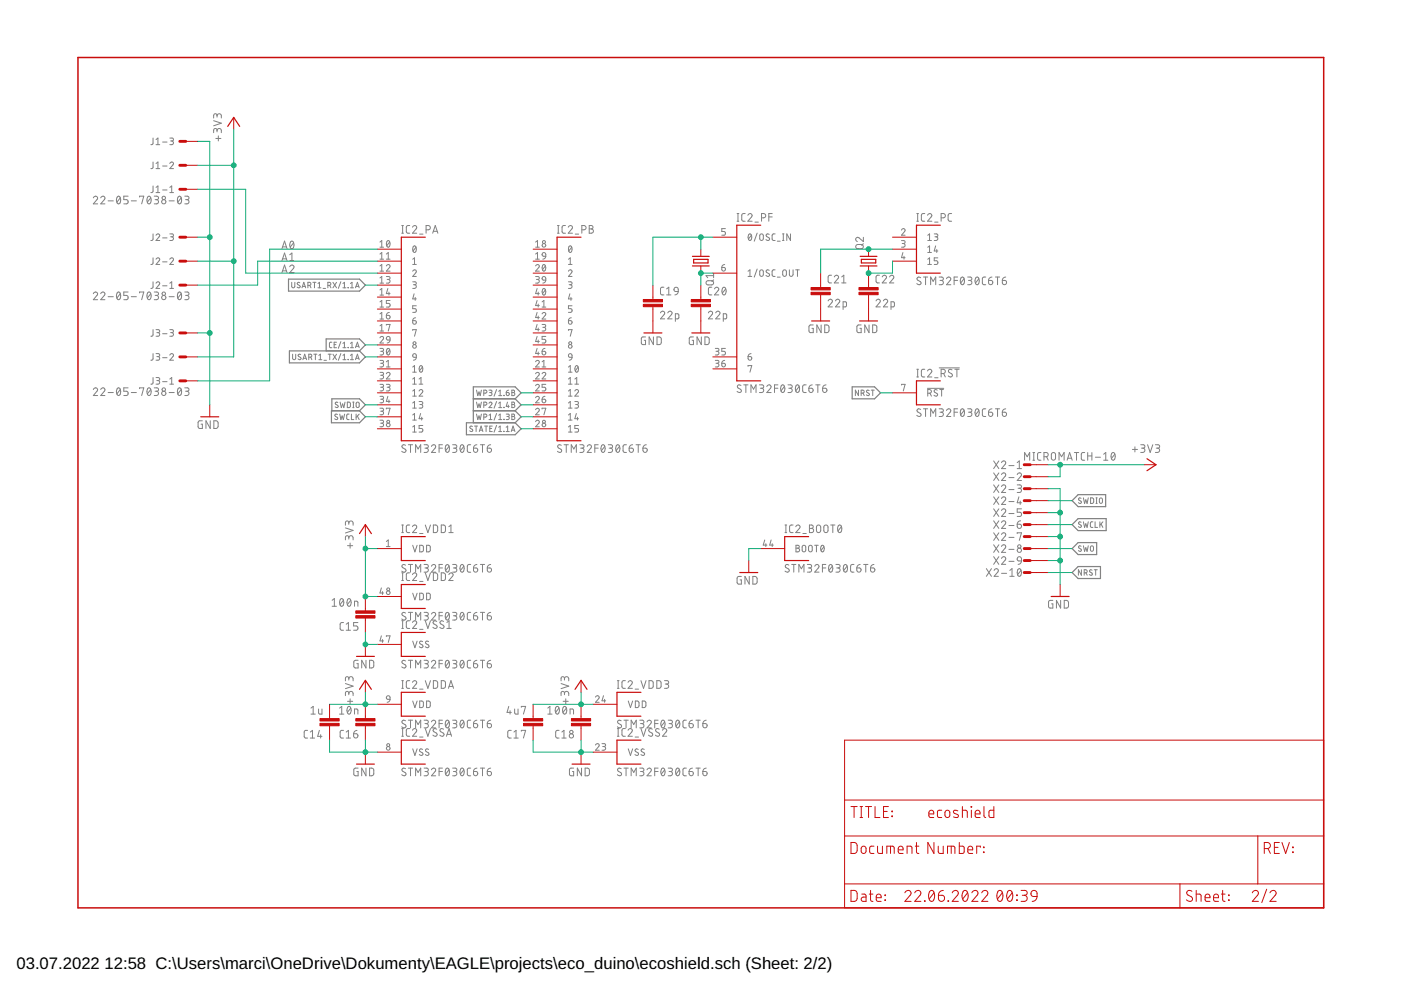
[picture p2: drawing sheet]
<svg xmlns="http://www.w3.org/2000/svg" width="297mm" height="210mm" viewBox="0 0 297 210" stroke-linecap="round" stroke-linejoin="round" font-family="sans-serif">
<defs><g id="words">
<g font-size="3.5">
<text x="3.5" y="205.4">03.07.2022</text>
<text x="22.2" y="205.4">12:58 C:\Users\marci\OneDrive\Dokumenty\EAGLE\projects\eco_duino\ecoshield.sch (Sheet: 2/2)</text>
</g>
</g></defs>
<g fill="none" stroke="#808080" stroke-width=".21">
<path d="M32.4 39.4v1.2l-.4 .2M32.4 34.4v1.2l-.4 .2M32.4 29.3v1.2l-.4 .2M33.1 39.7l.4-.3v1.4M33.1 29.6l.4-.3v1.4M33.1 34.7l.4-.3v1.4M33.1 35.8h.8M33.1 30.7h.8M34.5 35.2h.9M34.5 30.1h.9M36 34.7a.38 .38 0 0 1 .5-.3 .38 .38 0 0 1 .2 .6l-.7 .8h.8M36 29.3h.6l.2 .2-.2 .4h-.4"/>
<path d="M36 39.7l.4-.3v1.4M36.4 29.9a.39 .39 0 0 1 .4 .4 .39 .39 0 0 1-.4 .4h-.4M45.3 25.6l1.6 .5-1.6 .6M45.8 29.4h1M46 27.7a.46 .46 0 0 1 .5-.5 .46 .46 0 0 1 .4 .5v.4M46 28v-.4a.36 .36 0 0 0-.3-.4 .36 .36 0 0 0-.4 .4v.5M46 24.6a.46 .46 0 0 1 .5-.5 .46 .46 0 0 1 .4 .5v.4M46 24.8v-.3a.36 .36 0 0 0-.3-.4 .36 .36 0 0 0-.4 .4v.5M46.3 28.8v1.1M19.8 42a.45 .45 0 0 1 .6-.4 .45 .45 0 0 1 .2 .7l-.8 .9h.9M21.4 42a.45 .45 0 0 1 .6-.4 .45 .45 0 0 1 .1 .7l-.7 .9h.8M22.9 42.6h1.1"/>
<path d="M24.9 41.7l.2-.1a.97 .97 0 0 1 0 1.6 1 1 0 0 1-.2-1.5zM25.5 42l-.7 .9M27.2 41.6h-1v.7h.6a.45 .45 0 0 1 .4 .5 .45 .45 0 0 1-.4 .4h-.6M27.8 42.6h1.1M29.6 41.8v-.2h.9l-.5 1.6M31.3 41.7l.3-.1a.97 .97 0 0 1 0 1.6 1 1 0 0 1-.3-1.5zM32 42l-.8 .9M32.4 59.8v1.2l-.4 .2M32.4 54.7v1.2l-.4 .2M32.4 49.6v1.2l-.4 .2M32.7 41.6h.6a.37 .37 0 0 1 .3 .4 .37 .37 0 0 1-.3 .3h-.4M33.1 55a.38 .38 0 0 1 .5-.3 .38 .38 0 0 1 .1 .6l-.6 .8h.8"/>
<path d="M33.1 49.9a.38 .38 0 0 1 .5-.3 .38 .38 0 0 1 .1 .6l-.6 .8h.8M33.1 40.8h.8M33.2 42.3a.44 .44 0 0 1 .4 .5 .44 .44 0 0 1-.4 .4h-.5M34.5 40.3h.9M34.5 55.5h.9M34.5 50.4h.9M35.9 42.6h1M36 55a.38 .38 0 0 1 .5-.3 .38 .38 0 0 1 .2 .6l-.7 .8h.8M36 49.6h.6l.2 .2-.2 .4h-.4M36 40.8h.8M36.4 50.2a.39 .39 0 0 1 .4 .4 .39 .39 0 0 1-.4 .4h-.4M37.8 41.7l.3-.1a.97 .97 0 0 1 0 1.6 1 1 0 0 1-.3-1.5z"/>
<path d="M38.4 42l-.7 .9M39.2 41.6h.5a.37 .37 0 0 1 .4 .4 .37 .37 0 0 1-.4 .3h-.4M39.6 42.3a.44 .44 0 0 1 .5 .5 .44 .44 0 0 1-.5 .4h-.4M59.8 52.7l.5-1.6 .6 1.6M59.8 55.3l.5-1.6 .6 1.6M59.8 57.8l.5-1.6 .6 1.6M59.9 52.3h.8M59.9 54.9h.8M59.9 57.4h.8M61.4 56.6a.45 .45 0 0 1 .7-.4 .45 .45 0 0 1 .1 .7l-.8 .9h.9M61.4 55.3h.9M61.4 54l.5-.3v1.6"/>
<path d="M61.6 51.2l.3-.1a.97 .97 0 0 1 0 1.6 1.02 1.02 0 0 1-.3-1.5zM61.8 59.9l.1 .9 .2 .2 .4-.2v-.9M62.3 51.5l-.8 .9M63.6 60a.28 .28 0 0 0-.5-.1 .28 .28 0 0 0 .1 .4l.3 .2a.3 .3 0 0 1 0 .5 .3 .3 0 0 1-.4 0l-.1-.1M66.3 59.9h.7M66.7 59.9v1.1M70.6 59.9l.8 1.1M71.4 59.9l-.8 1.1M72.3 59.7l-.6 1.5M80.6 51.3l.3-.3v1.4M80.6 53.9l.3-.3v1.3M80.6 56.4l.3-.3v1.4"/>
<path d="M80.6 58.9l.3-.3v1.4M80.6 52.4h.7M80.6 54.9h.7M80.6 57.5h.7M81.9 56.4a.39 .39 0 0 1 .6-.3 .39 .39 0 0 1 .1 .6l-.7 .8h.8M81.9 58.6l.6 .1 .2 .2-.2 .3h-.4M81.9 53.9l.4-.3v1.3M81.9 54.9h.8M82.1 51.1l.2-.1a.83 .83 0 0 1 0 1.4 .88 .88 0 0 1-.2-1.3zM82.3 59.2a.39 .39 0 0 1 .4 .4 .39 .39 0 0 1-.4 .4h-.4M82.6 51.3l-.6 .8M85.2 49.4h.3"/>
<path d="M85.2 47.8h.3M85.4 47.8v1.6M86.9 47.8l-.6 .1-.2 .3 .1 1 .2 .2h.5M87.5 48.2a.44 .44 0 0 1 .6-.4 .44 .44 0 0 1 .1 .7l-.7 .9h.8M87.5 57.5a.38 .38 0 0 1 .5-.3 .38 .38 0 0 1 .2 .6l-.7 .8h.8M87.5 59.8h.6l.2 .2-.2 .3-.4 .1M87.5 55l.4-.3v1.4M87.5 56.1h.8M87.7 52.2l.2-.1a.83 .83 0 0 1 0 1.4 .88 .88 0 0 1-.2-1.3zM88.2 52.4l-.6 .8M89 49.6h.7M90.3 48.7h.5a.46 .46 0 0 0 .4-.4 .46 .46 0 0 0-.4-.5h-.5v1.6"/>
<path d="M91.7 49.4l.6-1.6 .5 1.6M91.9 49h.8M113.6 56.4a.39 .39 0 0 1 .5-.3 .39 .39 0 0 1 .1 .6l-.6 .8h.7M113.6 58.6l.6 .1 .1 .2-.1 .3h-.5M113.6 52.4h.7M113.6 54.9h.7M113.6 51.3l.4-.3v1.4M113.6 53.9l.4-.3v1.3M114 59.2a.39 .39 0 0 1 .3 .4 .39 .39 0 0 1-.3 .4h-.4M115 53.7h.6l.1 .6-.7-.1zM115 58.7h.6l.1 .7-.7-.1zM115.1 56.2l.1-.1a.71 .71 0 0 1 .5 .7 .71 .71 0 0 1-.5 .7l-.3-.7z"/>
<path d="M115.6 56.4l-.6 .8M115.7 54.3l-.2 .5-.4 .1M115.7 59.4l-.1 .4-.5 .2M118.2 49.4h.4M118.2 47.8h.4M118.4 47.8v1.6M119.9 47.8l-.5 .1-.2 .3v1l.2 .2h.5M120.5 48.2a.44 .44 0 0 1 .6-.3 .44 .44 0 0 1 .1 .6l-.7 .9h.9M120.5 57.5a.38 .38 0 0 1 .6-.3 .38 .38 0 0 1 .1 .6l-.7 .8h.8M120.5 59.8h.6l.2 .2-.2 .3-.4 .1M120.5 56.1h.8M120.5 55l.4-.3v1.4"/>
<path d="M120.7 52.2l.2-.1a.76 .76 0 0 1 .4 .8 .76 .76 0 0 1-.5 .6l-.3-.7zM121.2 52.4l-.6 .8M122 49.6h.7M123.4 48.7h.4a.46 .46 0 0 0 .5-.4 .46 .46 0 0 0-.5-.5h-.4v1.6M124.9 47.8h.5a.36 .36 0 0 1 .3 .4 .36 .36 0 0 1-.3 .3 .46 .46 0 0 1 .4 .5 .46 .46 0 0 1-.4 .4h-.5zM124.9 48.5h.5M149.8 59.6l1.1-.1a.44 .44 0 0 1 .4 .5 .44 .44 0 0 1-.4 .4l-1.1-.1-.1-.3zM151.3 59.3l-.4 .4M151.3 58.4h-1.6l.4 .5M151.3 58v.9M153 56.7h.5a.39 .39 0 0 1 .3 .4 .39 .39 0 0 1-.4 .4 .39 .39 0 0 1-.4-.4zM153.6 56.1l-.5 .2-.1 .4"/>
<path d="M153.8 48.5h-.8v.6h.5a.4 .4 0 0 1 .3 .4 .4 .4 0 0 1-.3 .4h-.5M156.3 46.9h.4M156.3 45.3h.4M156.5 45.3v1.6M158 45.3h-.5l-.2 .3v1.1l.2 .2h.5M158.6 45.6a.45 .45 0 0 1 .6-.3 .45 .45 0 0 1 .1 .7l-.7 .9h.9M158.6 58.6h.8M158.6 57.5l.4-.3v1.4M158.8 49.7l.1-.1a.73 .73 0 0 1 .5 .7 .73 .73 0 0 1-.4 .7 .88 .88 0 0 1-.2-1.3zM159.3 49.9l-.6 .8M160.1 47.1h.7M160.5 57l-.6 1.8"/>
<path d="M160.5 49.4l-.6 1.7M161.2 57.3h.5l.1 .9a.38 .38 0 0 1-.3 .4 .38 .38 0 0 1-.4-.4zM161.2 49.7h.5l.1 .9a.38 .38 0 0 1-.3 .4 .38 .38 0 0 1-.4-.4zM161.5 46.2h.4a.46 .46 0 0 0 .4-.5 .46 .46 0 0 0-.4-.4h-.4v1.6M163 46h.7M163.1 57.3a.35 .35 0 0 0-.5 0 .35 .35 0 0 0 0 .5l.4 .2a.38 .38 0 0 1 0 .6 .38 .38 0 0 1-.6-.2M163.1 49.7a.35 .35 0 0 0-.5-.1 .35 .35 0 0 0 0 .6l.4 .2a.38 .38 0 0 1 0 .6 .38 .38 0 0 1-.6-.2M163.7 45.3h-.7v1.6M164.3 57.2h-.4l-.2 .3v.9l.6 .2M164.3 49.6h-.4l-.2 .3v.9l.2 .2h.4M164.8 58.8h.6M164.8 51.1h.6"/>
<path d="M165.9 49.6h.3M165.9 51h.3M166.1 57.3h.5l.1 .9a.39 .39 0 0 1-.4 .4 .39 .39 0 0 1-.4-.4zM166.1 49.6v1.4M167.4 57.2v1a.39 .39 0 0 0 .4 .4 .39 .39 0 0 0 .3-.4v-1M167.6 49.6v1.4l-.8-1.4v1.4M168.7 57.2h.8M169.1 57.2v1.4M176.3 58.4l-.6 .1-.1 .2 .1 1.2 .6 .1M176.9 58.7a.44 .44 0 0 1 .6-.3 .44 .44 0 0 1 .2 .7l-.8 .9h.9M178.5 60h.9M178.5 58.7l.4-.3v1.6"/>
<path d="M181.5 52l1.1-.2a.46 .46 0 0 1 .4 .5 .46 .46 0 0 1-.4 .4l-1.1-.1-.1-.3zM183 50.3v.9l-.9-.8a.45 .45 0 0 0-.7 .2 .45 .45 0 0 0 .4 .6M183 51.7l-.3 .3M186.5 58.4l-.7 .1-.1 .2 .1 1.2 .7 .1M187 58.7a.44 .44 0 0 1 .7-.3 .44 .44 0 0 1 .1 .7l-.8 .9h1M188.6 58.7a.44 .44 0 0 1 .6-.3 .44 .44 0 0 1 .2 .7l-.8 .9h.9M191.1 51h.6l.2 .2-.2 .4h-.4M191.1 48.8a.38 .38 0 0 1 .6-.3 .38 .38 0 0 1 .1 .6l-.7 .8h.8M191.4 53.6l-.3 1h.8M191.5 51.6a.39 .39 0 0 1 .4 .4 .39 .39 0 0 1-.4 .4h-.4M191.7 54.3v.6M194.4 46.9h.3"/>
<path d="M194.4 45.3h.3M194.6 45.3v1.6M195.2 58.9l-.2-.1a.37 .37 0 0 0-.5 .1 .37 .37 0 0 0 .1 .5l.5 .3a.38 .38 0 0 1 .1 .5 .38 .38 0 0 1-.5 .1l-.3-.2M195.8 58.7h.9M196.1 45.3l-.6 .1-.2 .2 .1 1.1 .2 .2h.5M196.2 58.7v1.7M196.7 45.6a.44 .44 0 0 1 .6-.3 .44 .44 0 0 1 .1 .7l-.7 .9h.9M196.7 56.1h.8M196.7 52.4l.4-.3v1.4M196.7 49.9l.4-.3v1.4M196.7 55l.4-.3v1.4M196.7 53.5h.8"/>
<path d="M196.7 51h.8M198.1 49.6h.6l.1 .2-.1 .4h-.5M198.2 47.1h.7M198.4 52.1l-.3 1.1h.7M198.5 50.2a.39 .39 0 0 1 .3 .4 .39 .39 0 0 1-.3 .4h-.4M198.6 52.9v.6M198.8 54.7h-.7v.6h.4a.4 .4 0 0 1 .3 .4 .4 .4 0 0 1-.3 .4h-.4M199.1 58.7h.6a.36 .36 0 0 1 .3 .4 .36 .36 0 0 1-.3 .4h-.4M199.5 46.2h.5a.46 .46 0 0 0 .4-.5 .46 .46 0 0 0-.4-.4h-.5v1.6M199.6 59.5a.46 .46 0 0 1 .4 .4 .46 .46 0 0 1-.4 .5h-.5M200.7 59.1a.44 .44 0 0 1 .6-.3 .44 .44 0 0 1 .1 .7l-.7 .9h.9M201.8 45.3h-.5l-.3 .3 .1 1.1 .2 .2h.5"/>
<path d="M202.3 59.5h.7M203 58.7h-.7v1.7M203.8 58.8l.2-.1a.97 .97 0 0 1 0 1.7 1.02 1.02 0 0 1-.2-1.6zM204.4 59.1l-.7 .9M205.2 58.7h.5a.36 .36 0 0 1 .4 .4 .36 .36 0 0 1-.4 .4h-.4M205.6 59.5a.46 .46 0 0 1 .5 .4 .46 .46 0 0 1-.5 .5h-.4M206.9 58.8l.3-.1a.97 .97 0 0 1 0 1.7 1.02 1.02 0 0 1-.3-1.6zM207.5 59.1l-.7 .9M209 58.7l-.6 .1-.1 .3v1l.2 .2 .5 .1M209.6 59.5h.5a.45 .45 0 0 1 .4 .4 .45 .45 0 0 1-.5 .5 .45 .45 0 0 1-.4-.5zM210.3 58.7l-.6 .3-.1 .5M211.1 58.7h.8"/>
<path d="M211.5 58.7v1.7M212.5 59.5h.5a.45 .45 0 0 1 .4 .4 .45 .45 0 0 1-.4 .5 .45 .45 0 0 1-.5-.5zM213.2 58.7l-.6 .3-.1 .5M19.8 62.3a.44 .44 0 0 1 .6-.4 .44 .44 0 0 1 .2 .7l-.8 .9h.9M21.4 62.3a.44 .44 0 0 1 .6-.4 .44 .44 0 0 1 .1 .7l-.7 .9h.8M22.9 62.9h1.1M24.9 62l.2-.1a.97 .97 0 0 1 0 1.6 1.02 1.02 0 0 1-.2-1.5zM25.5 62.3l-.7 .9M27.2 61.9h-1v.7h.6a.46 .46 0 0 1 .4 .5 .46 .46 0 0 1-.4 .4h-.6M27.8 62.9h1.1M29.6 62.1v-.2h.9l-.5 1.6M31.3 62l.3-.1a.97 .97 0 0 1 0 1.6 1.02 1.02 0 0 1-.3-1.5z"/>
<path d="M32 62.3l-.8 .9M32.4 75v1.2l-.4 .2M32.4 69.9v1.2l-.4 .2M32.7 61.9h.6a.36 .36 0 0 1 .3 .4 .36 .36 0 0 1-.3 .3h-.4M33.1 60a.38 .38 0 0 1 .5-.2 .38 .38 0 0 1 .1 .6l-.6 .8h.8M33.1 75h.6l.2 .2-.2 .4h-.4M33.1 69.9h.6l.2 .2-.2 .4h-.4M33.2 62.6a.46 .46 0 0 1 .4 .5 .46 .46 0 0 1-.4 .4h-.5M33.5 75.6a.38 .38 0 0 1 .4 .4 .38 .38 0 0 1-.4 .4h-.4M33.5 70.5a.38 .38 0 0 1 .4 .4 .38 .38 0 0 1-.4 .4h-.4M34.5 60.6h.9M34.5 75.8h.9"/>
<path d="M34.5 70.8h.9M35.9 62.9h1M36 75.3a.38 .38 0 0 1 .5-.3 .38 .38 0 0 1 .2 .6l-.7 .8h.8M36 69.9h.6l.2 .2-.2 .4h-.4M36 61.2h.8M36 60l.4-.2v1.4M36.4 70.5a.38 .38 0 0 1 .4 .4 .38 .38 0 0 1-.4 .4h-.4M37.8 62l.3-.1a.97 .97 0 0 1 0 1.6 1.02 1.02 0 0 1-.3-1.5zM38.4 62.3l-.7 .9M39.2 61.9h.5a.36 .36 0 0 1 .4 .4 .36 .36 0 0 1-.4 .3h-.4M39.6 62.6a.46 .46 0 0 1 .5 .5 .46 .46 0 0 1-.5 .4h-.4M62 75.1l.1 1 .2 .2 .4-.2v-1"/>
<path d="M63.8 75.2l-.4-.1-.2 .3 .5 .4a.29 .29 0 0 1 0 .4 .29 .29 0 0 1-.4 0l-.1-.1M64 61l.4-1.1 .4 1.1M64.1 60.7h.6M64.2 76.3l.4-1.2 .4 1.2M64.3 76h.6M65.3 60.5l.6-.1v-.4l-.6-.1v1.1M65.5 75.7l.6-.1v-.4l-.6-.1v1.2M65.7 60.5l.2 .5M65.9 75.7l.2 .6M66.5 75.1h.7M66.9 75.1v1.2M67.4 60.1l.3-.2v1.1"/>
<path d="M67.4 61h.7M67.6 75.4l.3-.3v1.2M67.6 76.3h.6M68.5 61.2h.5M68.7 76.4h.5M69.5 60.5l.6-.1v-.4l-.6-.1v1.1M69.6 75.1h.6M69.9 60.5l.3 .5M69.9 75.1v1.2M70.4 72.6h-.4l-.2 .2 .1 .8 .5 .1M70.6 75.1l.8 1.2M70.8 73.1h.4"/>
<path d="M71.4 72.6h-.6v1.1h.6M71.4 75.1l-.8 1.2M72.3 75l-.6 1.4M72.3 72.4l-.6 1.5M72.7 76.3h.6M72.7 75.4l.3-.3v1.2M72.7 60.1l.3-.2v1.1M72.7 72.8l.3-.2v1.1M72.7 61h.6M72.7 73.7h.6M73.8 76.3h.1M73.8 61h.1"/>
<path d="M73.8 73.7h.1M74.3 76.3h.7M74.3 75.4l.3-.3v1.2M74.3 60.1l.3-.2v1.1M74.3 72.8l.3-.2v1.1M74.3 61h.7M74.3 73.7h.7M75.4 76.3l.4-1.2 .4 1.2M75.4 61l.4-1.1 .4 1.1M75.4 73.7l.4-1.1 .4 1.1M75.5 76h.6M75.5 60.7h.6"/>
<path d="M75.5 73.4h.6M80.6 71.6a.38 .38 0 0 1 .5-.3 .38 .38 0 0 1 .1 .6l-.6 .8h.7M80.6 73.9h.6l.1 .2-.1 .3-.5 .1M80.6 76.4h.6l.1 .2-.1 .4h-.5M80.6 79h.6l.1 .2-.1 .3-.5 .1M80.6 65.1h.7M80.6 61.5l.3-.3v1.4M80.6 64l.3-.3v1.4M80.6 66.5l.3-.2v1.3M80.6 69.1l.3-.3v1.4M80.6 60h.7M80.6 62.6h.7"/>
<path d="M80.6 67.6h.7M80.6 70.2h.7M80.9 74.5a.39 .39 0 0 1 .4 .4 .39 .39 0 0 1-.4 .4h-.3M80.9 77a.39 .39 0 0 1 .4 .4 .39 .39 0 0 1-.4 .4h-.3M80.9 79.6a.39 .39 0 0 1 .4 .4 .39 .39 0 0 1-.4 .3h-.3M81.9 66.9h.5a.39 .39 0 0 1 .3 .4 .39 .39 0 0 1-.4 .3 .39 .39 0 0 1-.4-.4zM81.9 79.2a.39 .39 0 0 1 .6-.2 .39 .39 0 0 1 .1 .6l-.7 .7h.8M81.9 76.7l.4-.3v1.4M81.9 68.9v-.1h.8l-.4 1.4M81.9 77.8h.8M82 71.4h.6l.1 .7-.7-.1-.1-.3zM82.1 74l.2-.1a.83 .83 0 0 1 0 1.4 .88 .88 0 0 1-.2-1.3z"/>
<path d="M82.2 61.2l-.3 1.1h.8M82.5 61.9v.7M82.5 66.3l-.3 .1-.3 .5M82.6 74.2l-.6 .8M82.7 63.7h-.8v.6h.5a.4 .4 0 0 1 .3 .4 .4 .4 0 0 1-.3 .4h-.5M82.7 72.1l-.1 .4-.5 .2M87.5 68h.5a.39 .39 0 0 1 .3 .4 .39 .39 0 0 1-.4 .4 .39 .39 0 0 1-.4-.4zM87.5 77.8l.4-.3v1.4M87.5 70.1v-.2h.8l-.4 1.4M87.5 78.9h.8M87.6 75.1l.3-.1 .3 .1 .1 .7-.7-.1zM87.8 62.3l-.3 1.1h.8"/>
<path d="M87.9 60.4a.39 .39 0 0 1 .4 .4 .39 .39 0 0 1-.4 .4h-.4M88 63.1v.6M88.1 67.4l-.3 .1-.3 .5M88.3 64.8h-.8v.6h.5a.4 .4 0 0 1 .3 .4 .4 .4 0 0 1-.3 .4h-.5M88.3 75.8l-.3 .5-.3 .1M89 77.6l.3-.1a.83 .83 0 0 1 0 1.4 .85 .85 0 0 1-.3-1.3zM89.6 77.8l-.7 .8M113.6 76.7a.39 .39 0 0 1 .5-.3 .39 .39 0 0 1 .1 .6l-.6 .8h.7M113.6 79.2a.39 .39 0 0 1 .5-.2 .39 .39 0 0 1 .1 .6l-.6 .7h.7M113.9 61.2l-.3 1.1h.7M113.9 63.7l-.3 1.1h.7M113.9 66.3l-.3 1h.7"/>
<path d="M113.9 68.8l-.3 1.1h.7M113.9 71.3l-.3 1.1h.7M113.9 73.9l-.3 1.1h.7M114.1 61.9v.7M114.1 64.5v.6M114.1 67v.6M114.1 69.6v.6M114.1 72.1v.6M114.1 74.6v.7M114.9 66.5a.38 .38 0 0 1 .6-.2 .38 .38 0 0 1 .1 .6l-.7 .7h.8M114.9 68.8h.6l.2 .2-.2 .4h-.4M114.9 74.5h.5a.39 .39 0 0 1 .3 .4 .39 .39 0 0 1-.4 .3 .39 .39 0 0 1-.4-.3z"/>
<path d="M114.9 79.2a.38 .38 0 0 1 .6-.2 .38 .38 0 0 1 .1 .6l-.7 .7h.8M114.9 65.1h.8M114.9 77.8h.8M114.9 64l.4-.3v1.4M114.9 76.7l.4-.3v1.4M115.1 61.3l.1-.1a.71 .71 0 0 1 .5 .7 .71 .71 0 0 1-.5 .6l-.3-.6zM115.3 69.4a.39 .39 0 0 1 .4 .4 .39 .39 0 0 1-.4 .4h-.4M115.5 73.9l-.3 .1-.3 .5M115.6 61.5l-.6 .8M115.7 71.3h-.8v.6h.5a.4 .4 0 0 1 .3 .4 .4 .4 0 0 1-.3 .4h-.5M120.5 68h.5a.39 .39 0 0 1 .3 .4 .39 .39 0 0 1-.4 .4 .39 .39 0 0 1-.4-.4zM120.5 70.1v-.2h.8l-.4 1.4"/>
<path d="M120.5 78.9h.8M120.5 77.8l.4-.3v1.4M120.6 75.1l.3-.1 .3 .1 .1 .7-.7-.1zM120.8 62.3l-.3 1.1h.8M120.9 60.4a.39 .39 0 0 1 .4 .4 .39 .39 0 0 1-.4 .4h-.4M121.1 63.1v.6M121.1 67.4l-.3 .1-.3 .5M121.3 64.8h-.8v.6h.5a.4 .4 0 0 1 .3 .4 .4 .4 0 0 1-.3 .4h-.5M121.3 75.8l-.1 .3-.5 .3M122.1 77.6h.1a.67 .67 0 0 1 .5 .4 .67 .67 0 0 1-.2 .7l-.1 .2a.67 .67 0 0 1-.6-.5 .67 .67 0 0 1 .2-.7zM122.6 77.8l-.6 .8M136.9 71.4l-.7 .1-.2 .2v1l.2 .3 .7 .1v-.9h-.3"/>
<path d="M138.5 71.4v1.7l-.9-1.7v1.7M139.3 71.4l.6 .1 .3 .2v.9l-.3 .4-.6 .1zM140 66.3a.44 .44 0 0 1 .7-.3 .44 .44 0 0 1 .1 .7l-.8 .9h.9M140.8 60.9h-.5l-.3 .4 .1 1 .2 .2h.5M141.3 62.5h.9M141.3 61.3l.5-.4v1.6M141.6 66.3a.45 .45 0 0 1 .6-.3 .45 .45 0 0 1 .2 .7l-.8 .9h.9M143 61l.3-.1 .4 .1 .1 .8-.8-.1-.1-.3zM143.2 67.6h.6l.1-.2v-.6l-.1-.3h-.6v1.6M143.8 61.8l-.1 .4-.6 .3M147 71.4l-.7 .1-.1 .2-.1 1 .2 .3 .7 .1v-.9h-.3M148.7 71.4v1.7l-.9-1.7v1.7"/>
<path d="M149.5 71.4l.6 .1 .2 .2 .1 .9-.3 .4-.6 .1zM150.2 66.3a.44 .44 0 0 1 .6-.3 .44 .44 0 0 1 .2 .7l-.8 .9h.9M150.9 60.9h-.5l-.2 .4v1l.2 .2h.5M151.5 61.3a.44 .44 0 0 1 .6-.4 .44 .44 0 0 1 .2 .7l-.8 .9h.9M151.7 73.9h.6l.1 .2-.1 .3-.5 .1M151.7 76.4h.6l.1 .2-.1 .4h-.5M151.7 66.3a.45 .45 0 0 1 .7-.3 .45 .45 0 0 1 .1 .7l-.8 .9h1M152 74.5a.39 .39 0 0 1 .4 .4 .39 .39 0 0 1-.4 .4h-.3M152 77a.39 .39 0 0 1 .4 .4 .39 .39 0 0 1-.4 .4h-.3M153 77h.5a.39 .39 0 0 1 .3 .5 .39 .39 0 0 1-.4 .3 .39 .39 0 0 1-.4-.4zM153.3 61l.2-.1a.95 .95 0 0 1 0 1.6 1.04 1.04 0 0 1-.2-1.5zM153.4 67.6l.6-.1 .1-.7-.2-.3h-.5v1.6"/>
<path d="M153.6 76.4l-.3 .1-.3 .5M153.8 73.9h-.8v.6h.5a.4 .4 0 0 1 .3 .4 .4 .4 0 0 1-.3 .4h-.5M153.9 61.3l-.8 .9M158.6 75.6h.5a.39 .39 0 0 1 .3 .4 .39 .39 0 0 1-.4 .4 .39 .39 0 0 1-.4-.4zM158.6 77.7v-.2h.8l-.4 1.4M159.2 75l-.3 .1-.3 .5M172.4 68.9h-.7l-.1 .2-.1 1.1 .2 .3h.7v-.9h-.3M174.1 68.9v1.6l-.9-1.6v1.6M174.9 68.9h.6l.2 .3 .1 .9-.3 .4h-.6zM175.6 63.8a.45 .45 0 0 1 .6-.3 .45 .45 0 0 1 .2 .7l-.8 .9h.9M177.1 63.8a.44 .44 0 0 1 .7-.3 .44 .44 0 0 1 .1 .7l-.8 .9h1M178.8 65.1l.5-.1 .2-.1-.2-.9h-.5v1.6"/>
<path d="M182.6 68.9h-.7l-.2 .2v1.1l.2 .3h.7v-.9h-.3M184.3 68.9v1.6l-1-1.6v1.6M185 68.9h.6l.3 .3v1.1l-.3 .2h-.6zM185.7 63.8a.44 .44 0 0 1 .7-.3 .44 .44 0 0 1 .1 .7l-.8 .9h.9M187.3 63.8a.44 .44 0 0 1 .6-.3 .44 .44 0 0 1 .2 .7l-.8 .9h.9M188.9 65.1l.6-.1 .1-.1-.1-.9h-.6v1.6M194.4 79.9h.3M194.4 78.3h.3M194.6 78.3v1.6M196.1 78.3h-.5l-.3 .4 .2 1.1 .6 .1M196.7 78.7a.44 .44 0 0 1 .6-.4 .44 .44 0 0 1 .1 .7l-.7 .9h.9M197.3 60.4v-1.7l.5 .9 .6-.9v1.7"/>
<path d="M199.1 78h4.3M199.5 79.2h.5a.46 .46 0 0 0 .4-.4 .46 .46 0 0 0-.4-.5h-.5v1.6M200.1 79.2l.3 .7M201.8 78.4l-.1-.1a.38 .38 0 0 0-.6 .2 .38 .38 0 0 0 .2 .5l.5 .2a.44 .44 0 0 1-.1 .7 .44 .44 0 0 1-.7-.2M202.4 78.3h.9M202.9 78.3v1.6M19.8 82.6a.44 .44 0 0 1 .6-.4 .44 .44 0 0 1 .2 .8l-.8 .9h.9M21.4 82.6a.44 .44 0 0 1 .6-.4 .44 .44 0 0 1 .1 .8l-.7 .9h.8M22.9 83.2h1.1M24.9 82.3l.2-.1a.97 .97 0 0 1 0 1.7 1.02 1.02 0 0 1-.2-1.6zM25.5 82.6l-.7 .9M27.2 82.2h-1v.8h.6a.46 .46 0 0 1 .4 .4 .46 .46 0 0 1-.4 .5h-.6"/>
<path d="M27.8 83.2h1.1M29.6 82.4v-.2h.9l-.5 1.7M31.3 82.3l.3-.1a.97 .97 0 0 1 0 1.7 1.02 1.02 0 0 1-.3-1.6zM32 82.6l-.8 .9M32.4 80.1v1.2l-.4 .1M32.7 82.2h.6a.36 .36 0 0 1 .3 .4 .36 .36 0 0 1-.3 .4h-.4M33.1 80.1h.6l.2 .2-.2 .3-.4 .1M33.2 83a.46 .46 0 0 1 .4 .4 .46 .46 0 0 1-.4 .5h-.5M33.5 80.7a.38 .38 0 0 1 .4 .4 .38 .38 0 0 1-.4 .3h-.4M34.5 80.9h.9M35.9 83.2h1M36 81.4h.8"/>
<path d="M36 80.4l.4-.3v1.3M37.8 82.3l.3-.1a.97 .97 0 0 1 0 1.7 1.02 1.02 0 0 1-.3-1.6zM38.4 82.6l-.7 .9M39.2 82.2h.5a.36 .36 0 0 1 .4 .4 .36 .36 0 0 1-.4 .4h-.4M39.6 83a.46 .46 0 0 1 .5 .4 .46 .46 0 0 1-.5 .5h-.4M42.9 89.2h-.7l-.2 .2 .1 1.3 .8 .1v-.9h-.3M44.6 89.2v1.6l-.9-1.6v1.6M45.3 89.2h.7l.2 .3v.9l-.2 .4h-.7zM71.5 87.9l-.3-.1-.2 .3 .5 .4a.29 .29 0 0 1 0 .4 .29 .29 0 0 1-.4 0l-.1-.1M71.6 85.3h-.4l-.1 .2 .5 .4a.29 .29 0 0 1 0 .5 .29 .29 0 0 1-.4-.1h-.1M72 87.8l.3 1.2 .2-.8 .3 .8 .3-1.2M72.1 85.3l.3 1.1 .2-.8 .3 .8 .3-1.1"/>
<path d="M73.6 85.3h.5l.2 .1v.8l-.2 .2h-.5zM74 87.8h-.4l-.1 .3v.7l.5 .2M74.5 87.8v1.2h.5M74.8 85.3h.3M74.8 86.4h.3M74.9 85.3v1.1M75.5 87.8v1.2M75.6 85.3h.3l.2 .1v.8l-.2 .2h-.3l-.1-.3zM75.8 88.2l.4 .8M76.2 87.8l-.7 .7M80.6 81.5h.6l.1 .2-.1 .4h-.5M80.6 84l.6 .1 .1 .2-.1 .3h-.5"/>
<path d="M80.6 86.6h.4l.3 .2-.1 .3-.5 .1M80.6 89.1h.4l.3 .2-.1 .4h-.5M80.9 82.1a.39 .39 0 0 1 .4 .4 .39 .39 0 0 1-.4 .4h-.3M80.9 84.6a.38 .38 0 0 1 .4 .4 .38 .38 0 0 1-.4 .4h-.3M80.9 87.2a.38 .38 0 0 1 .4 .4 .38 .38 0 0 1-.4 .3h-.3M80.9 89.7a.38 .38 0 0 1 .4 .4 .38 .38 0 0 1-.4 .4h-.3M81.9 81.5h.6l.2 .2-.2 .4h-.4M81.9 86.7v-.1h.8l-.4 1.3M82.2 84l-.3 1.1h.8M82.3 82.1a.39 .39 0 0 1 .4 .4 .39 .39 0 0 1-.4 .4h-.4M82.5 84.8v.6M86 94.4a.41 .41 0 0 0-.6-.1 .41 .41 0 0 0-.1 .6l.6 .3a.37 .37 0 0 1 .1 .6 .37 .37 0 0 1-.5 .1l-.3-.2"/>
<path d="M86.6 94.3h.9M87 94.3v1.6M87.5 80.4l.4-.3v1.3M87.5 82.9l.4-.3v1.4M87.5 85.4l.4-.3v1.4M87.5 88l.4-.3v1.4M87.5 90.5l.4-.3v1.4M87.5 81.4h.8M87.5 84h.8M87.5 86.5h.8M87.5 89.1h.8M87.5 91.6h.8"/>
<path d="M88.1 95.9v-1.6l.5 .9 .6-.9v1.6M88.9 82.9a.39 .39 0 0 1 .5-.3 .39 .39 0 0 1 .1 .6l-.6 .8h.7M88.9 85.1l.6 .1 .1 .2-.1 .3-.5 .1M88.9 81.4h.7M88.9 80.4l.4-.3v1.3M89.2 87.7l-.3 1.1h.7M89.3 85.8a.38 .38 0 0 1 .3 .3 .38 .38 0 0 1-.3 .4h-.4M89.4 88.5v.6M89.6 90.2h-.7v.6h.4a.39 .39 0 0 1 .4 .4 .39 .39 0 0 1-.4 .4h-.4M89.9 94.3h.6a.36 .36 0 0 1 .3 .4 .36 .36 0 0 1-.3 .3h-.4M90.4 95a.46 .46 0 0 1 .4 .5 .46 .46 0 0 1-.4 .4h-.5M91.5 94.7a.44 .44 0 0 1 .6-.4 .44 .44 0 0 1 .1 .7l-.7 .9h.9"/>
<path d="M93.1 95h.7M93.8 94.3h-.7v1.6M94.6 94.4l.2-.1a.97 .97 0 0 1 0 1.6 1.03 1.03 0 0 1-.2-1.5zM95.2 94.7l-.7 .8M96 94.3h.5a.36 .36 0 0 1 .4 .4 .36 .36 0 0 1-.4 .3h-.4M96.4 95a.46 .46 0 0 1 .5 .5 .46 .46 0 0 1-.5 .4h-.4M97.7 94.4l.3-.1a.97 .97 0 0 1 0 1.6 1.03 1.03 0 0 1-.3-1.5zM98.3 94.7l-.7 .8M99.8 94.3h-.5l-.2 .4v1l.2 .2h.5M100.2 90.4a.3 .3 0 0 0-.5 0 .3 .3 0 0 0 0 .4l.4 .2a.29 .29 0 0 1 0 .5 .29 .29 0 0 1-.4-.1l-.1-.1M100.4 95h.5a.45 .45 0 0 1 .4 .5 .45 .45 0 0 1-.5 .4 .45 .45 0 0 1-.4-.4zM100.6 90.3h.7"/>
<path d="M100.9 90.3v1.2M101 87.8l.3 1.2 .3-.8 .2 .8 .3-1.2M101 85.3l.3 1.1 .3-.8 .2 .8 .3-1.1M101 82.7l.3 1.2 .3-.8 .2 .8 .3-1.2M101.1 94.3l-.4 .1-.3 .6M101.6 91.5l.4-1.2 .4 1.2M101.7 91.2h.6M101.9 94.3h.8M102.3 94.3v1.6M102.6 88.4l.6-.1v-.4l-.6-.1v1.2M102.6 85.9l.6-.1v-.4l-.6-.1v1.1M102.6 83.4l.6-.2v-.4l-.6-.1v1.2"/>
<path d="M102.7 90.3h.7M103.1 90.3v1.2M103.3 95h.5a.45 .45 0 0 1 .4 .5 .45 .45 0 0 1-.5 .4 .45 .45 0 0 1-.4-.4zM103.7 85.5a.32 .32 0 0 1 .4-.2 .32 .32 0 0 1 .1 .5l-.5 .6h.6M103.7 82.7h.5l.1 .2-.1 .3h-.4M103.7 88.1l.3-.3v1.2M103.7 89h.6M103.8 90.8h.4M104 83.2l.2 .2 .1 .2-.2 .2-.4 .1M104 94.3l-.4 .1-.3 .6M104.4 90.3h-.6v1.2h.6M105.3 87.7l-.5 1.4"/>
<path d="M105.3 85.1l-.5 1.5M105.3 82.6l-.5 1.4M105.3 90.2l-.5 1.4M105.7 89h.7M105.7 88.1l.3-.3v1.2M105.7 83l.3-.3v1.2M105.7 85.5l.3-.2v1.1M105.7 90.6l.3-.3v1.2M105.7 86.4h.7M105.7 83.9h.7M105.7 91.5h.7M106.8 91.4h.1"/>
<path d="M106.8 89h.1M106.8 83.8h.1M106.8 86.4h.1M107.3 90.6l.3-.3v1.2M107.3 91.5h.7M107.3 87.8h.5l.2 .2-.1 .2-.4 .1M107.3 83.2h.4a.32 .32 0 0 1 .3 .4 .32 .32 0 0 1-.3 .3 .32 .32 0 0 1-.4-.3zM107.6 85.3l-.3 .9h.7M107.7 88.3l.2 .1 .1 .3-.2 .2-.5 .1M107.8 85.9v.5M107.8 82.7l-.3 .2-.2 .3M108.4 91.5l.4-1.2 .4 1.2"/>
<path d="M108.5 91.2h.6M108.5 87.8l.6 .1v.3l-.2 .1 .3 .3-.2 .3-.5 .1zM108.5 85.3h.6v.4l-.2 .1 .3 .2-.2 .4h-.5zM108.5 82.7l.6 .1v.3l-.2 .1 .3 .3-.2 .3-.5 .1zM108.5 83.2h.4M108.5 88.3h.4M108.5 85.8h.4M113.6 81.8a.39 .39 0 0 1 .5-.3 .39 .39 0 0 1 .1 .6l-.6 .8h.7M113.6 84.3a.39 .39 0 0 1 .5-.3 .39 .39 0 0 1 .1 .6l-.6 .8h.7M113.6 86.9a.39 .39 0 0 1 .5-.3 .39 .39 0 0 1 .1 .6l-.6 .7h.7M113.6 89.4a.39 .39 0 0 1 .5-.3 .39 .39 0 0 1 .1 .6l-.6 .8h.7M114.9 84.6h.5a.39 .39 0 0 1 .3 .5 .39 .39 0 0 1-.4 .3 .39 .39 0 0 1-.4-.4z"/>
<path d="M114.9 86.7v-.1h.8l-.4 1.3M115.5 84l-.3 .1-.3 .5M115.7 81.5h-.8v.6h.5a.4 .4 0 0 1 .3 .4 .4 .4 0 0 1-.3 .4h-.5M119 94.4a.41 .41 0 0 0-.6 0 .41 .41 0 0 0 0 .6l.5 .2a.41 .41 0 0 1 .1 .7 .41 .41 0 0 1-.7-.1l-.1-.1M119.6 94.3h.9M120.1 94.3v1.6M120.5 81.4h.8M120.5 84h.8M120.5 86.5h.8M120.5 89.1h.8M120.5 91.6h.8M120.5 80.4l.4-.3v1.3"/>
<path d="M120.5 82.9l.4-.3v1.4M120.5 85.4l.4-.3v1.4M120.5 88l.4-.3v1.4M120.5 90.5l.4-.3v1.4M121.1 95.9v-1.6l.6 .9 .5-.9v1.6M121.9 82.9a.38 .38 0 0 1 .5-.3 .38 .38 0 0 1 .1 .6l-.6 .8h.8M121.9 85.1l.6 .1 .1 .2-.1 .3-.5 .1M121.9 81.4h.8M121.9 80.4l.4-.3v1.3M122.2 87.7l-.3 1.1h.8M122.3 85.8a.38 .38 0 0 1 .4 .3 .38 .38 0 0 1-.4 .4h-.4M122.4 88.5v.6"/>
<path d="M122.7 90.2h-.8v.6h.4a.39 .39 0 0 1 .4 .4 .39 .39 0 0 1-.4 .4h-.4M122.9 94.3h.6a.36 .36 0 0 1 .3 .4 .36 .36 0 0 1-.3 .3h-.4M123.4 95a.46 .46 0 0 1 .4 .5 .46 .46 0 0 1-.4 .4h-.5M124.5 94.7a.44 .44 0 0 1 .6-.4 .44 .44 0 0 1 .2 .7l-.8 .9h.9M126.1 95h.7M126.8 94.3h-.7v1.6M127.6 94.4l.3-.1a.97 .97 0 0 1 0 1.6 1.03 1.03 0 0 1-.3-1.5zM128.2 94.7l-.7 .8M129 94.3h.5a.36 .36 0 0 1 .4 .4 .36 .36 0 0 1-.4 .3h-.3M129.4 95a.46 .46 0 0 1 .5 .5 .46 .46 0 0 1-.5 .4h-.4M130.7 94.4l.3-.1a.95 .95 0 0 1 0 1.6 1.06 1.06 0 0 1-.3-1.5zM131.3 94.7l-.7 .8"/>
<path d="M132.8 94.3h-.5l-.2 .4v1l.2 .2h.5M133.4 95h.5a.45 .45 0 0 1 .4 .5 .45 .45 0 0 1-.5 .4 .45 .45 0 0 1-.4-.4zM134.1 94.3l-.4 .1-.3 .6M134.9 94.3h.9M135.3 94.3v1.6M136.3 95h.6a.45 .45 0 0 1 .3 .5 .45 .45 0 0 1-.5 .4 .45 .45 0 0 1-.4-.4zM137 94.3l-.4 .1-.3 .6M157.1 81.7l-.2-.1a.38 .38 0 0 0-.5 .2 .38 .38 0 0 0 .1 .5l.5 .2a.41 .41 0 0 1 .1 .7 .41 .41 0 0 1-.7-.1l-.1-.1M157.7 81.6h.9M158.1 81.6v1.6M159.2 83.2v-1.6l.6 .9 .5-.9v1.6M161 81.6h.6a.36 .36 0 0 1 .3 .4 .36 .36 0 0 1-.3 .3h-.4"/>
<path d="M161.5 82.3a.46 .46 0 0 1 .4 .5 .46 .46 0 0 1-.4 .4h-.5M162.6 82a.45 .45 0 0 1 .6-.4 .45 .45 0 0 1 .2 .7l-.8 .9h.9M164.2 82.3h.7M164.9 81.6h-.7v1.6M165.7 81.7l.1-.1a.8 .8 0 0 1 .7 .6 .8 .8 0 0 1-.2 .8l-.4 .2a1.04 1.04 0 0 1-.2-1.5zM166.3 82l-.7 .9M167.1 81.6h.5a.36 .36 0 0 1 .4 .4 .36 .36 0 0 1-.4 .3h-.4M167.5 82.3a.46 .46 0 0 1 .5 .5 .46 .46 0 0 1-.5 .4h-.4M168.8 81.7l.3-.1a.97 .97 0 0 1 0 1.6 1.02 1.02 0 0 1-.3-1.5zM169.4 82l-.7 .9M170.9 81.6h-.5l-.2 .4 .1 1.1 .6 .1M171.5 82.3h.5a.45 .45 0 0 1 .4 .5 .45 .45 0 0 1-.5 .4 .45 .45 0 0 1-.4-.4z"/>
<path d="M172.2 81.6l-.4 .1-.3 .6M173 81.6h.9M173.4 81.6v1.6M174.4 82.3h.6a.45 .45 0 0 1 .3 .5 .45 .45 0 0 1-.5 .4 .45 .45 0 0 1-.4-.4zM175.1 81.6l-.4 .1-.3 .6M182 82.7v1.2l-.6-1.2v1.2M182.6 83.4l.6-.2v-.4l-.6-.1v1.2M183 83.4l.2 .5M184.3 82.8l-.4-.1-.2 .3 .5 .4a.29 .29 0 0 1 0 .4 .29 .29 0 0 1-.4 0l-.1-.1M184.7 82.7h.7M185 82.7v1.2M191.1 81.6v-.1h.8l-.4 1.4"/>
<path d="M195.2 86.8l-.2-.1a.37 .37 0 0 0-.5 .1 .37 .37 0 0 0 .1 .6l.7 .4a.47 .47 0 0 1-.4 .5 .47 .47 0 0 1-.5-.2M195.8 86.7h.9M196.2 86.7v1.6M196.6 82.3h3.5M196.7 83.4h.4a.39 .39 0 0 0 .4-.4 .39 .39 0 0 0-.4-.4h-.4v1.4M197.2 83.4l.3 .6M197.3 88.3v-1.6l.5 .9 .6-.9v1.6M198.2 80.1h.7M198.7 82.7a.35 .35 0 0 0-.5 0 .35 .35 0 0 0 0 .5l.4 .2a.32 .32 0 0 1 .2 .5 .32 .32 0 0 1-.5 .1l-.3-.2M199.1 86.7h.6a.36 .36 0 0 1 .3 .3 .36 .36 0 0 1-.3 .4h-.4M199.2 82.6h.8M199.6 87.4a.46 .46 0 0 1 .4 .5 .46 .46 0 0 1-.4 .4h-.5"/>
<path d="M199.6 82.6v1.4M200.7 87a.44 .44 0 0 1 .6-.3 .44 .44 0 0 1 .1 .7l-.7 .9h.9M202.3 87.4h.7M203 86.7h-.7v1.6M203.8 86.8l.2-.1a.97 .97 0 0 1 0 1.6 1.03 1.03 0 0 1-.2-1.5zM204.4 87l-.7 .9M205.2 86.7h.5a.36 .36 0 0 1 .4 .3 .36 .36 0 0 1-.4 .4h-.4M205.6 87.4a.46 .46 0 0 1 .5 .5 .46 .46 0 0 1-.5 .4h-.4M206.9 86.8l.3-.1a.97 .97 0 0 1 0 1.6 1.03 1.03 0 0 1-.3-1.5zM207.5 87l-.7 .9M209 86.7h-.5l-.2 .3v1.1l.2 .2h.5M209.6 87.4h.5a.45 .45 0 0 1 .4 .5 .45 .45 0 0 1-.5 .4 .45 .45 0 0 1-.4-.5z"/>
<path d="M210.3 86.7l-.6 .3-.1 .4M210.7 97.7l1.1 1.7M211.1 86.7h.8M211.5 86.7v1.6M211.8 97.7l-1.1 1.7M212.3 98.1a.44 .44 0 0 1 .7-.4 .44 .44 0 0 1 .1 .7l-.8 1h.9M212.5 87.4h.5a.45 .45 0 0 1 .4 .5 .45 .45 0 0 1-.5 .4 .45 .45 0 0 1-.4-.5zM213.2 86.7l-.4 .1-.3 .6M213.9 98.7h1.1M215.7 99.4h.9M215.7 98.1l.4-.4v1.7M217.2 97.6v-1.7l.6 .9 .5-.9v1.7"/>
<path d="M219 95.9h.4M219 97.6h.4M219.2 95.9v1.7M220.7 95.9l-.5 .1-.2 .3v1l.2 .2 .5 .1M221.3 96.8h.5a.44 .44 0 0 0 .4-.4 .44 .44 0 0 0-.4-.5h-.5v1.7M221.9 96.8l.3 .8M223 96.1l.4-.2 .3 .2 .1 1a.44 .44 0 0 1-.4 .5 .44 .44 0 0 1-.5-.5zM224.5 97.6v-1.7l.6 .9 .5-.9v1.7M226.3 97.6l.5-1.7 .5 1.7M226.4 97.2h.8M227.8 95.9h.9M228.2 95.9v1.7"/>
<path d="M230 95.9l-.5 .1-.2 .3v1l.2 .2 .5 .1M230.6 95.9v1.7M230.6 96.7h.9M231.5 95.9v1.7M232.2 96.9h1.1M234 97.6h.9M234 96.3l.4-.4v1.7M235.8 96.1l.2-.2a.97 .97 0 0 1 0 1.7 1.03 1.03 0 0 1-.2-1.5zM236.4 96.3l-.8 .9M240.1 95.3h1.1M240.6 94.7v1.1M241.9 94.3h.5a.36 .36 0 0 1 .3 .4 .36 .36 0 0 1-.3 .3h-.4"/>
<path d="M242.3 95a.46 .46 0 0 1 .4 .5 .46 .46 0 0 1-.4 .4h-.4M243.3 94.3l.6 1.6 .5-1.6M245 94.3h.5a.36 .36 0 0 1 .4 .4 .36 .36 0 0 1-.4 .3h-.3M245.4 95a.46 .46 0 0 1 .5 .5 .46 .46 0 0 1-.5 .4h-.4M73.2 111.9l1.7 .6-1.7 .5M73.7 115.7h1.1M74 114a.46 .46 0 0 1 .4-.4 .46 .46 0 0 1 .5 .4v.5M74 114.3v-.4a.36 .36 0 0 0-.4-.3 .36 .36 0 0 0-.4 .3v.6M74 110.9a.46 .46 0 0 1 .4-.5 .46 .46 0 0 1 .5 .5v.5M74 111.2v-.4a.36 .36 0 0 0-.4-.4 .36 .36 0 0 0-.4 .4v.6M74.2 115.1v1.1M81.9 114.8l.4-.3v1.4"/>
<path d="M81.9 115.9h.8M85.2 112.9h.3M85.2 111.3h.3M85.4 111.3v1.6M86 119.8a.41 .41 0 0 0-.6-.1 .41 .41 0 0 0-.1 .6l.6 .3a.38 .38 0 0 1 .1 .5 .38 .38 0 0 1-.5 .2l-.3-.2M86.6 119.7h.9M86.9 111.3h-.5l-.3 .4 .1 1 .2 .2h.5M87 119.7v1.6M87.5 111.7a.44 .44 0 0 1 .6-.4 .44 .44 0 0 1 .1 .7l-.7 .9h.8M87.5 115.6l.5 1.4 .4-1.4M89 113.1h.7M89 115.6h.5l.2 .2v1l-.2 .2h-.5z"/>
<path d="M89.9 119.7h.6a.37 .37 0 0 1 .3 .3 .37 .37 0 0 1-.3 .4h-.4M90.2 111.3l.5 1.6 .6-1.6M90.4 115.6h.6l.2 .2v1l-.2 .2h-.6zM91.9 111.3h.6l.3 .3v.9l-.3 .4h-.6zM93.6 111.3h.6l.2 .3v1l-.2 .3h-.6zM93.8 119.7h-.7v1.6M94.6 119.8l.2-.1a.97 .97 0 0 1 0 1.6 1 1 0 0 1-.2-1.5zM95.2 112.9h.9M95.2 111.7l.4-.4v1.6M96 119.7h.5a.37 .37 0 0 1 .4 .3 .37 .37 0 0 1-.4 .4h-.4M97.7 119.8l.3-.1a.97 .97 0 0 1 0 1.6 1 1 0 0 1-.3-1.5zM99.8 119.7l-.6 .1-.1 .3v1l.2 .2h.5"/>
<path d="M101.1 119.7l-.6 .3-.1 .4M101.9 119.7h.8M102.3 119.7v1.6M104 119.7l-.6 .3-.1 .4M162.1 114.5l-.3 1.1h.8M162.4 115.3v.6M163.5 114.5l-.3 1.1h.8M163.7 115.3v.6M166.4 112.9h.4M166.4 111.3h.4M166.6 111.3v1.6M167.3 119.8a.42 .42 0 0 0-.6-.1 .42 .42 0 0 0-.1 .6l.6 .3a.4 .4 0 0 1 0 .7 .4 .4 0 0 1-.6-.1l-.2-.1"/>
<path d="M167.9 119.7h.8M168.1 111.3h-.5l-.2 .4v1l.2 .2h.5M168.3 119.7v1.6M168.7 111.7a.44 .44 0 0 1 .7-.4 .44 .44 0 0 1 .1 .7l-.8 .9h.9M168.8 115.6l.6 .1v.4l-.3 .1a.39 .39 0 0 1 .4 .4 .39 .39 0 0 1-.4 .4h-.3zM168.8 116.2h.3M170.2 115.7h.5l.1 .9a.38 .38 0 0 1-.3 .4 .38 .38 0 0 1-.4-.4zM170.2 113.1h.7M171.2 119.7h.5a.37 .37 0 0 1 .4 .3 .37 .37 0 0 1-.4 .4h-.3M171.6 115.7h.5l.1 .9a.39 .39 0 0 1-.4 .4 .39 .39 0 0 1-.4-.4zM171.6 111.3h.5a.36 .36 0 0 1 .3 .4 .36 .36 0 0 1-.3 .3 .44 .44 0 0 1 .4 .5 .44 .44 0 0 1-.4 .4h-.5zM171.6 112h.5"/>
<path d="M172.7 115.6h.8M173.1 115.6v1.4M173.2 111.4l.3-.1 .4 .1 .1 1.1a.46 .46 0 0 1-.4 .4 .46 .46 0 0 1-.5-.4zM174.2 115.7l.1-.1a.71 .71 0 0 1 .5 .7 .71 .71 0 0 1-.5 .7l-.3-.7zM174.7 115.9l-.6 .8M174.8 111.4l.3-.1 .3 .1 .2 1.1a.44 .44 0 0 1-.5 .4 .44 .44 0 0 1-.4-.4zM175.1 119.7h-.7v1.6M175.9 119.8l.2-.1a.95 .95 0 0 1 0 1.6 1.02 1.02 0 0 1-.2-1.5zM176.1 111.3h.9M176.6 111.3v1.6M177.2 119.7h.6a.37 .37 0 0 1 .3 .3 .37 .37 0 0 1-.3 .4h-.4M177.8 111.4l.2-.1a.95 .95 0 0 1 0 1.6 1 1 0 0 1-.2-1.5z"/>
<path d="M178.4 111.7l-.7 .9M179 119.8l.2-.1a.97 .97 0 0 1 0 1.6 1 1 0 0 1-.2-1.5zM181.1 119.7l-.7 .1-.1 .3 .1 1 .2 .2h.5M182.4 119.7l-.5 .1-.2 .6M183.1 119.7h.9M183.6 119.7v1.6M185.3 119.7l-.6 .3-.1 .4M210.7 100.3l1.1 1.6M210.7 102.8l1.1 1.6M210.7 105.3l1.1 1.7M210.7 107.9l1.1 1.6M210.7 110.4l1.1 1.6"/>
<path d="M210.7 113l1.1 1.6M210.7 115.5l1.1 1.6M210.7 118l1.1 1.7M211.8 100.3l-1.1 1.6M211.8 102.8l-1.1 1.6M211.8 105.3l-1.1 1.7M211.8 107.9l-1.1 1.6M211.8 110.4l-1.1 1.6M211.8 113l-1.1 1.6M211.8 115.5l-1.1 1.6M211.8 118l-1.1 1.7M212.3 100.6a.44 .44 0 0 1 .7-.3 .44 .44 0 0 1 .1 .7l-.8 .9h.9"/>
<path d="M212.3 103.2a.44 .44 0 0 1 .7-.4 .44 .44 0 0 1 .1 .7l-.8 .9h.9M212.3 105.7a.44 .44 0 0 1 .7-.3 .44 .44 0 0 1 .1 .7l-.8 .9h.9M212.3 108.2a.44 .44 0 0 1 .7-.3 .44 .44 0 0 1 .1 .7l-.8 .9h.9M212.3 110.8a.44 .44 0 0 1 .7-.4 .44 .44 0 0 1 .1 .7l-.8 .9h.9M212.3 113.3a.44 .44 0 0 1 .7-.3 .44 .44 0 0 1 .1 .7l-.8 .9h.9M212.3 115.9a.44 .44 0 0 1 .7-.4 .44 .44 0 0 1 .1 .7l-.8 .9h.9M212.3 118.4a.44 .44 0 0 1 .7-.3 .44 .44 0 0 1 .1 .7l-.8 .9h.9M213.9 101.3h1.1M213.9 103.8h1.1M213.9 106.3h1.1M213.9 108.9h1.1M213.9 111.4h1.1"/>
<path d="M213.9 113.9h1.1M213.9 116.5h1.1M213.9 119h1.1M215.7 100.6a.44 .44 0 0 1 .6-.3 .44 .44 0 0 1 .1 .7l-.7 .9h.9M215.7 102.8h.5a.36 .36 0 0 1 .4 .4 .36 .36 0 0 1-.4 .3h-.3M215.7 111.1h.5a.45 .45 0 0 1 .4 .6 .45 .45 0 0 1-.5 .3 .45 .45 0 0 1-.4-.4zM215.7 113.1v-.1h.9l-.5 1.6M215.8 118.2l.3-.2 .4 .2 .1 .7-.8-.1-.1-.3zM216 105.3l-.3 1.3h.9M216.1 103.5a.44 .44 0 0 1 .5 .5 .44 .44 0 0 1-.5 .4h-.4M216.3 106.2v.8M216.4 110.4l-.4 .2-.3 .5"/>
<path d="M216.6 107.9h-.9v.7h.5a.45 .45 0 0 1 .4 .5 .45 .45 0 0 1-.4 .4h-.5M216.6 118.9l-.3 .6-.4 .2M229.2 115.8l-.4-.1-.1 .3 .5 .4a.29 .29 0 0 1 0 .5 .29 .29 0 0 1-.5-.1l-.1-.1M229.2 110.7h-.4l-.1 .2 .5 .4a.29 .29 0 0 1 0 .5 .29 .29 0 0 1-.5-.1h-.1M229.2 105.7l-.4-.1-.1 .2 .5 .5a.29 .29 0 0 1 0 .4 .29 .29 0 0 1-.5 0l-.1-.1M229.7 115.7l.3 1.2 .2-.8 .3 .8 .2-1.2M229.7 110.6l.3 1.2 .2-.8 .3 .8 .2-1.2M229.7 105.6l.3 1.1 .2-.7 .3 .7 .2-1.1M231.2 105.6l.7 .2v.7l-.4 .2h-.3zM231.3 115.8l.3-.1 .2 .4v.6l-.2 .2-.3-.1-.1-.2zM231.7 110.6l-.4 .1-.1 .2v.8l.5 .1M232.2 110.6v1.2h.5"/>
<path d="M232.4 105.6h.2M232.4 106.7h.2M232.5 105.6v1.1M233.2 110.6v1.2M233.2 105.6h.3l.2 .3v.7l-.2 .1h-.3l-.1-.3zM233.4 111.1l.4 .7M233.8 110.6l-.6 .8M70.4 127.3l.5-.4v1.6M70.4 128.5h.9M72.2 127l.3-.1a.97 .97 0 0 1 0 1.6 1.02 1.02 0 0 1-.3-1.5zM72.8 127.3l-.7 .9M72.8 132h-.5l-.2 .4v1l.2 .2h.5"/>
<path d="M73.4 133.6h.9M73.4 132.4l.5-.4v1.6M73.8 127l.2-.1a.95 .95 0 0 1 0 1.6 1.04 1.04 0 0 1-.2-1.5zM74.4 127.3l-.8 .9M75.2 128.5v-1l.6 .1 .1 .9M75.9 132h-.9v.7h.5a.47 .47 0 0 1 .4 .5 .47 .47 0 0 1-.4 .4h-.5M75.9 140h-.5l-.4 .2v1.1l.2 .3h.7v-.9h-.3M77.6 140v1.6l-.9-1.6v1.6M78.4 140h.6l.2 .3v1.1l-.2 .2h-.6zM80.9 124.7l-.3 1h.7M80.9 134.8l-.3 1.1h.7M81.1 125.4v.6"/>
<path d="M81.1 135.6v.6M81.9 135v-.2h.8l-.4 1.4M85.2 123.1h.3M85.2 121.5h.3M85.2 133.2h.3M85.2 131.6h.3M85.4 121.5v1.6M85.4 131.6v1.6M86 130l-.4-.2-.4 .4 .1 .2 .6 .4a.38 .38 0 0 1 .1 .5 .38 .38 0 0 1-.5 .1l-.3-.2M86.6 129.8h.9M86.6 140h.9M86.9 121.5l-.6 .1-.2 .2 .1 1.1 .2 .2h.5"/>
<path d="M86.9 131.6l-.5 .1-.3 .3 .1 1 .2 .2h.5M87 129.8v1.7M87 140v1.6M87.5 121.8a.44 .44 0 0 1 .6-.3 .44 .44 0 0 1 .1 .7l-.7 .9h.8M87.5 132a.44 .44 0 0 1 .6-.4 .44 .44 0 0 1 .1 .7l-.7 .9h.8M87.5 125.8l.5 1.4 .4-1.4M87.5 135.9l.5 1.4 .4-1.4M88.1 121.3v-1.6l.5 .9 .6-.9v1.6M88.1 131.5v-1.7l.5 .9 .6-.9v1.7M89 123.3h.7M89 133.4h.7M89 125.8h.5l.2 .2v.9l-.2 .2-.5 .1z"/>
<path d="M89.6 136h-.5l-.2 .2 .1 .2 .5 .3a.35 .35 0 0 1 .1 .6 .35 .35 0 0 1-.6-.1l-.1-.1M89.9 129.8h.6a.36 .36 0 0 1 .3 .4 .36 .36 0 0 1-.3 .4h-.4M89.9 140h.6a.36 .36 0 0 1 .3 .4 .36 .36 0 0 1-.3 .3h-.4M90.2 121.5l.5 1.6 .6-1.6M90.2 131.6l.5 1.6 .6-1.6M90.4 120.4a.44 .44 0 0 1 .4 .5 .44 .44 0 0 1-.4 .4h-.5M90.4 130.6a.46 .46 0 0 1 .4 .4 .46 .46 0 0 1-.4 .5h-.5M90.4 125.8h.6l.2 .2v.9l-.2 .2-.6 .1zM90.9 136h-.5l-.2 .2 .6 .5a.39 .39 0 0 1-.1 .6 .39 .39 0 0 1-.5-.2M91.5 120.1a.44 .44 0 0 1 .6-.4 .44 .44 0 0 1 .1 .7l-.7 .9h.9M91.5 130.2a.44 .44 0 0 1 .6-.3 .44 .44 0 0 1 .1 .7l-.7 .9h.9M91.9 121.5h.6l.3 .3v.8l-.3 .5h-.6z"/>
<path d="M92.6 131.8l-.2-.1a.37 .37 0 0 0-.5 .1 .37 .37 0 0 0 .1 .5l.5 .3a.38 .38 0 0 1 .1 .5 .38 .38 0 0 1-.5 .1l-.3-.2M93.1 120.4h.7M93.1 130.6h.7M93.6 121.5h.6l.2 .3v1l-.2 .3h-.6zM93.8 129.8h-.7v1.7M93.8 140h-.7v1.6M94 131.8l-.4-.2-.3 .4 .1 .2 .6 .4a.38 .38 0 0 1 .1 .5 .38 .38 0 0 1-.5 .1l-.4-.2M94.6 129.9l.2-.1a.97 .97 0 0 1 0 1.7 1.02 1.02 0 0 1-.2-1.6zM94.7 133.2h1M94.7 132l.5-.4v1.6M95.2 121.8a.44 .44 0 0 1 .6-.3 .44 .44 0 0 1 .1 .7l-.7 .9h.9M95.2 120.1l-.7 .8"/>
<path d="M95.2 130.2l-.7 .9M96 129.8h.5a.36 .36 0 0 1 .4 .4 .36 .36 0 0 1-.4 .4h-.4M96 140h.5a.36 .36 0 0 1 .4 .4 .36 .36 0 0 1-.4 .3h-.4M96.4 120.4a.44 .44 0 0 1 .5 .5 .44 .44 0 0 1-.5 .4h-.4M96.4 130.6a.46 .46 0 0 1 .5 .4 .46 .46 0 0 1-.5 .5h-.4M97.7 129.9l.3-.1a.97 .97 0 0 1 0 1.7 1.02 1.02 0 0 1-.3-1.6zM98.3 120.1l-.7 .8M98.3 130.2l-.7 .9M99.8 129.8l-.6 .1-.1 .3v1.1l.2 .1 .5 .1M99.8 140l-.6 .1-.1 .3v1l.2 .2h.5M100.4 120.4h.5a.45 .45 0 0 1 .4 .5 .45 .45 0 0 1-.5 .4 .45 .45 0 0 1-.4-.4zM100.4 130.6h.5a.45 .45 0 0 1 .4 .4 .45 .45 0 0 1-.5 .5 .45 .45 0 0 1-.4-.5z"/>
<path d="M101.1 129.8l-.6 .3-.1 .5M101.1 140l-.6 .3-.1 .4M101.9 129.8h.8M101.9 140h.8M102.3 129.8v1.7M102.3 140v1.6M103.3 120.4h.5a.45 .45 0 0 1 .4 .5 .45 .45 0 0 1-.5 .4 .45 .45 0 0 1-.4-.4zM103.3 130.6h.5a.45 .45 0 0 1 .4 .4 .45 .45 0 0 1-.4 .5 .45 .45 0 0 1-.5-.5zM104 129.8l-.6 .3-.1 .5M104 140l-.6 .3-.1 .4M157.2 122.2h-.5l-.4 .2v1.1l.2 .3h.7v-.8h-.3M158.9 122.2v1.6l-1-1.6v1.6"/>
<path d="M159.6 122.2l.6 .1 .3 .2v.9l-.3 .4h-.6zM169.4 121.3v-1.6l.5 .9 .6-.9v1.6M171.6 120.4a.44 .44 0 0 1 .5 .5 .44 .44 0 0 1-.5 .4h-.4M172.7 120.1a.44 .44 0 0 1 .7-.4 .44 .44 0 0 1 .1 .7l-.8 .9h1M174.4 120.4h.7M176.5 120.1l-.8 .8M177.7 120.4a.44 .44 0 0 1 .4 .5 .44 .44 0 0 1-.4 .4h-.5M179.6 120.1l-.7 .8M181.7 120.4h.5a.45 .45 0 0 1 .4 .5 .45 .45 0 0 1-.5 .4 .45 .45 0 0 1-.4-.4zM184.6 120.4h.5a.45 .45 0 0 1 .4 .5 .45 .45 0 0 1-.5 .4 .45 .45 0 0 1-.4-.4zM209.1 120.6l1.1 1.6M210.2 120.6l-1.1 1.6"/>
<path d="M210.8 120.9a.44 .44 0 0 1 .6-.3 .44 .44 0 0 1 .1 .7l-.7 .9h.9M212.3 121.6h1.1M214.1 122.2h.9M214.1 120.9l.5-.3v1.6M215.9 120.7l.2-.1a.95 .95 0 0 1 0 1.6 1.02 1.02 0 0 1-.2-1.5zM216.5 120.9l-.7 .9M223.2 127.3h-.5l-.4 .2v1.1l.2 .3h.7v-.9h-.3M224.9 127.3v1.6l-.9-1.6v1.6M225.6 127.3h.7l.2 .3v.9l-.2 .4h-.7zM229.3 120.8v1.2l-.7-1.2v1.2M229.9 121.5l.5-.2v-.4l-.5-.1v1.2M230.3 121.5l.2 .5"/>
<path d="M231.5 120.9l-.3-.1-.2 .3 .5 .4a.3 .3 0 0 1 0 .4 .3 .3 0 0 1-.4 0l-.2-.1M232 120.8h.6M232.3 120.8v1.2M65.2 154.9h-.5l-.2 .3v1.1l.2 .2h.5M65.8 156.5h.9M65.8 155.2l.5-.3v1.6M65.9 151.4h.9M65.9 150.1l.5-.3v1.6M67.5 150.3l.1 .9 .2 .2h.5v-1.1M67.7 154.9l-.3 1.2h.9M68 155.8v.7M72 150.1l.5-.3v1.6"/>
<path d="M72 151.4h.9M72.8 154.9h-.5l-.2 .3v1.1l.2 .2h.5M73.2 144.9l1.7 .6-1.7 .5M73.4 155.2l.5-.3v1.6M73.4 156.5h.9M73.7 148.7h1.1M73.8 149.9l.1-.1a.8 .8 0 0 1 .6 .5 .8 .8 0 0 1-.2 .9l-.2 .2a.8 .8 0 0 1-.6-.6 .8 .8 0 0 1 .2-.8zM74 147a.46 .46 0 0 1 .4-.4 .46 .46 0 0 1 .5 .4v.5M74 147.3v-.4a.36 .36 0 0 0-.4-.3 .36 .36 0 0 0-.4 .3v.6M74 143.9a.46 .46 0 0 1 .4-.4 .46 .46 0 0 1 .5 .4v.5M74 144.2v-.4a.36 .36 0 0 0-.4-.3 .36 .36 0 0 0-.4 .3v.6M74.2 148.2v1"/>
<path d="M74.4 150.1l-.8 .9M75 155.6h.5a.45 .45 0 0 1 .4 .5 .45 .45 0 0 1-.5 .4 .45 .45 0 0 1-.4-.5zM75.2 151.4v-1.1l.6 .2 .1 .9M75.7 154.9l-.6 .3-.1 .4M82 147.6h.6l.1 .7-.7-.1-.1-.3zM82.7 148.3l-.1 .4-.5 .2M85.2 145.9h.3M85.2 144.3h.3M85.2 156.1h.3M85.2 154.5h.3M85.4 144.3v1.6M85.4 154.5v1.6"/>
<path d="M86 140.1l-.4-.1-.4 .4 .1 .2 .6 .3a.4 .4 0 0 1 0 .7 .4 .4 0 0 1-.6-.1l-.1-.1M86 152.8l-.6-.1-.2 .4 .1 .2 .6 .3a.4 .4 0 0 1 0 .7 .4 .4 0 0 1-.6-.1l-.1-.1M86.6 152.7h.9M86.9 144.3h-.5l-.3 .4 .1 1 .2 .2h.5M86.9 154.5h-.5l-.3 .3 .1 1.1 .2 .2h.5M87 152.7v1.6M87.5 144.7a.44 .44 0 0 1 .6-.4 .44 .44 0 0 1 .1 .7l-.7 .9h.8M87.5 154.8a.44 .44 0 0 1 .6-.3 .44 .44 0 0 1 .1 .7l-.7 .9h.8M87.5 148.6l.5 1.4 .4-1.4M87.5 158.8l.5 1.4 .4-1.4M88.1 141.6v-1.6l.5 .9 .6-.9v1.6M88.1 154.3v-1.6l.5 .9 .6-.9v1.6"/>
<path d="M89 146.1h.7M89 156.3h.7M89 148.6l.5 .1 .2 .2v.9l-.2 .2h-.5zM89.6 158.9l-.4-.1-.3 .3 .1 .2 .5 .3a.32 .32 0 0 1 .1 .4 .32 .32 0 0 1-.4 .1l-.3-.1M89.9 152.7h.6a.36 .36 0 0 1 .3 .4 .36 .36 0 0 1-.3 .3h-.4M90.2 144.3l.5 1.6 .6-1.6M90.2 154.5l.5 1.6 .6-1.6M90.4 140.7a.46 .46 0 0 1 .4 .5 .46 .46 0 0 1-.4 .4h-.5M90.4 153.4a.46 .46 0 0 1 .4 .5 .46 .46 0 0 1-.4 .4h-.5M90.4 148.6l.6 .1 .2 .2v.9l-.2 .2h-.6zM90.9 158.9l-.4-.1-.3 .3 .6 .5a.35 .35 0 0 1 0 .5 .35 .35 0 0 1-.5 0l-.1-.1M91.5 140.4a.44 .44 0 0 1 .6-.4 .44 .44 0 0 1 .1 .7l-.7 .9h.9"/>
<path d="M91.5 153.1a.44 .44 0 0 1 .6-.4 .44 .44 0 0 1 .1 .7l-.7 .9h.9M91.9 144.3l.6 .1 .3 .2v.9l-.3 .4h-.6zM92.6 154.6l-.2-.1a.37 .37 0 0 0-.5 .1 .37 .37 0 0 0 .1 .6l.5 .2a.4 .4 0 0 1 .1 .6 .4 .4 0 0 1-.7 0l-.1-.1M93.1 140.7h.7M93.1 153.4h.7M93.6 144.3l.6 .1 .2 .2v1.1l-.2 .2h-.6zM93.8 152.7h-.7v1.6M94 154.6l-.5-.1-.2 .3 .1 .3 .6 .3a.4 .4 0 0 1 0 .6 .4 .4 0 0 1-.6 0l-.2-.1M94.6 140.1l.2-.1a.97 .97 0 0 1 0 1.6 1.02 1.02 0 0 1-.2-1.5zM94.6 152.8l.2-.1a.97 .97 0 0 1 0 1.6 1.02 1.02 0 0 1-.2-1.5zM94.7 156.1l.5-1.6 .5 1.6M94.8 155.7h.8"/>
<path d="M95.1 145.9l.5-1.6 .6 1.6M95.2 140.4l-.7 .9M95.2 153.1l-.7 .9M95.2 145.5h.8M96 152.7h.5a.36 .36 0 0 1 .4 .4 .36 .36 0 0 1-.4 .3h-.4M96.4 140.7a.46 .46 0 0 1 .5 .5 .46 .46 0 0 1-.5 .4h-.4M96.4 153.4a.46 .46 0 0 1 .5 .5 .46 .46 0 0 1-.5 .4h-.4M97.7 140.1l.3-.1a.97 .97 0 0 1 0 1.6 1.02 1.02 0 0 1-.3-1.5zM97.7 152.8l.3-.1a.97 .97 0 0 1 0 1.6 1.02 1.02 0 0 1-.3-1.5zM98.3 140.4l-.7 .9M98.3 153.1l-.7 .9M99.8 152.7h-.5l-.2 .4v1l.2 .2h.5"/>
<path d="M100.4 140.7h.5a.45 .45 0 0 1 .4 .5 .45 .45 0 0 1-.5 .4 .45 .45 0 0 1-.4-.4zM100.4 153.4h.5a.45 .45 0 0 1 .4 .5 .45 .45 0 0 1-.5 .4 .45 .45 0 0 1-.4-.4zM101.1 152.7l-.6 .3-.1 .4M101.9 152.7h.8M102.3 152.7v1.6M103.3 140.7h.5a.45 .45 0 0 1 .4 .5 .45 .45 0 0 1-.4 .4 .45 .45 0 0 1-.5-.4zM103.3 153.4h.5a.45 .45 0 0 1 .4 .5 .45 .45 0 0 1-.4 .4 .45 .45 0 0 1-.5-.4zM104 152.7l-.6 .3-.1 .4M107.9 149.8l-.4 1.2h.9M108.1 150.7v.7M108.4 154.9h-.5l-.2 .3 .1 1.2 .6 .1M109 156.5h.9"/>
<path d="M109 155.2l.4-.3v1.6M109.1 150.3v.9l.3 .2h.4v-1.1M110.5 150v-.2h.9l-.4 1.6M110.5 155v-.1h.9l-.4 1.6M116.1 151.4h1M116.1 150.1l.5-.3v1.6M117.9 149.9l.1-.1a.8 .8 0 0 1 .7 .5 .8 .8 0 0 1-.2 .9l-.3 .2a1.04 1.04 0 0 1-.3-1.5zM118.5 150.1l-.7 .9M118.5 154.9h-.5l-.2 .3 .1 1.2 .6 .1M119 144.9l1.6 .6-1.6 .5M119.1 156.5h.9M119.1 155.2l.5-.3v1.6"/>
<path d="M119.4 148.7h1.1M119.5 149.9l.2-.1a.97 .97 0 0 1 0 1.6 1.02 1.02 0 0 1-.2-1.5zM119.7 147a.46 .46 0 0 1 .4-.4 .46 .46 0 0 1 .5 .4v.5M119.7 147.3v-.4a.36 .36 0 0 0-.4-.3 .36 .36 0 0 0-.3 .3v.6M119.7 143.9a.46 .46 0 0 1 .4-.4 .46 .46 0 0 1 .5 .4v.5M119.7 144.2v-.4a.36 .36 0 0 0-.4-.3 .36 .36 0 0 0-.3 .3v.6M120 148.2v1M120.1 150.1l-.7 .9M120.9 151.4v-1.1l.7 .2v.9M126.3 147.8a.39 .39 0 0 1 .5-.3 .39 .39 0 0 1 .1 .6l-.6 .8h.7M126.3 158a.39 .39 0 0 1 .5-.3 .39 .39 0 0 1 .1 .6l-.6 .8h.7M127.6 157.7h.6l.2 .2-.2 .3-.4 .1"/>
<path d="M128 147.5l-.4 1.1h.8M128 158.3a.39 .39 0 0 1 .4 .4 .39 .39 0 0 1-.4 .4h-.4M128.2 148.3v.6M130.9 145.9h.4M130.9 144.3h.4M130.9 156.1h.4M130.9 154.5h.4M131.1 144.3v1.6M131.1 154.5v1.6M131.7 152.8l-.2-.1a.38 .38 0 0 0-.5 .2 .38 .38 0 0 0 .1 .5l.5 .2a.44 .44 0 0 1-.1 .7 .44 .44 0 0 1-.6-.2M132.3 152.7h.9M132.6 144.3h-.5l-.2 .4v1l.2 .2h.5"/>
<path d="M132.6 154.5h-.5l-.2 .3v1.1l.2 .2h.5M132.7 152.7v1.6M133.2 144.7a.45 .45 0 0 1 .6-.4 .45 .45 0 0 1 .1 .7l-.7 .9h.9M133.2 154.8a.45 .45 0 0 1 .6-.3 .45 .45 0 0 1 .1 .7l-.7 .9h.9M133.2 148.6l.5 1.4 .4-1.4M133.2 158.8l.5 1.4 .4-1.4M133.8 154.3v-1.6l.6 .9 .5-.9v1.6M134.7 146.1h.7M134.7 156.3h.7M134.7 148.6l.5 .1 .2 .2 .1 .7-.3 .4h-.5zM135.3 158.9l-.3-.1-.4 .3 .6 .5a.35 .35 0 0 1 .1 .5 .35 .35 0 0 1-.6 0l-.1-.1M135.6 152.7h.6a.36 .36 0 0 1 .3 .4 .36 .36 0 0 1-.3 .3h-.4"/>
<path d="M135.9 144.3l.5 1.6 .6-1.6M135.9 154.5l.5 1.6 .6-1.6M136.1 153.4a.46 .46 0 0 1 .4 .5 .46 .46 0 0 1-.4 .4h-.5M136.2 148.6l.5 .1 .2 .2v.7l-.2 .4h-.5zM136.6 158.9l-.4-.1-.3 .3 .1 .2 .5 .3a.32 .32 0 0 1 .1 .4 .32 .32 0 0 1-.4 .1l-.3-.1M137.2 153.1a.45 .45 0 0 1 .6-.4 .45 .45 0 0 1 .2 .7l-.8 .9h.9M137.6 144.3l.6 .1 .3 .2v1.1l-.3 .2h-.6zM138.3 154.6l-.2-.1a.38 .38 0 0 0-.5 .1 .38 .38 0 0 0 .1 .6l.5 .2a.44 .44 0 0 1 0 .7 .44 .44 0 0 1-.7-.2M138.8 153.4h.7M139.3 144.3l.6 .1 .2 .2 .1 .9-.3 .4h-.6zM139.5 152.7h-.7v1.6M139.8 154.6l-.2-.1a.38 .38 0 0 0-.5 .1 .38 .38 0 0 0 .1 .6l.5 .2a.44 .44 0 0 1-.1 .7 .44 .44 0 0 1-.6-.2"/>
<path d="M140.3 152.8l.3-.1a.97 .97 0 0 1 0 1.6 1.02 1.02 0 0 1-.3-1.5zM140.5 154.8a.44 .44 0 0 1 .6-.3 .44 .44 0 0 1 .1 .7l-.7 .9h.9M140.9 144.3h.5a.36 .36 0 0 1 .4 .4 .36 .36 0 0 1-.4 .3h-.3M140.9 153.1l-.7 .9M141.3 145a.46 .46 0 0 1 .5 .5 .46 .46 0 0 1-.5 .4h-.4M141.7 152.7h.5a.36 .36 0 0 1 .4 .4 .36 .36 0 0 1-.4 .3h-.3M142.1 153.4a.46 .46 0 0 1 .5 .5 .46 .46 0 0 1-.5 .4h-.4M143.4 152.8l.2-.1a.8 .8 0 0 1 .6 .6 .8 .8 0 0 1-.2 .8l-.3 .2a1.04 1.04 0 0 1-.3-1.5zM144 153.1l-.7 .9M145.5 152.7h-.5l-.2 .4v1l.2 .2h.5M146.1 153.4h.5a.45 .45 0 0 1 .4 .5 .45 .45 0 0 1-.5 .4 .45 .45 0 0 1-.4-.4zM146.8 152.7l-.6 .3-.1 .4"/>
<path d="M147.6 152.7h.9M148 152.7v1.6M149 153.4h.6a.45 .45 0 0 1 .3 .5 .45 .45 0 0 1-.5 .4 .45 .45 0 0 1-.4-.4zM149.7 152.7l-.5 .3-.2 .4M75.9 162.9h-.7l-.2 .2 .1 1.3 .8 .1v-.9h-.3M77.6 162.9v1.6l-.9-1.6v1.6M78.4 162.9h.6l.2 .2v1.1l-.2 .2-.6 .1zM86 163l-.6-.1-.2 .3 .1 .2 .6 .4a.37 .37 0 0 1 .1 .5 .37 .37 0 0 1-.5 .1l-.3-.1M86.6 162.9h.9M87 162.9v1.6M88.1 164.5v-1.6l.5 .9 .6-.9v1.6M89.9 162.9h.6a.36 .36 0 0 1 .3 .3 .36 .36 0 0 1-.3 .4h-.4"/>
<path d="M90.4 163.6a.46 .46 0 0 1 .4 .4 .46 .46 0 0 1-.4 .5h-.5M91.5 163.2a.44 .44 0 0 1 .6-.3 .44 .44 0 0 1 .1 .7l-.7 .9h.9M93.1 163.6h.7M93.8 162.9h-.7v1.6M94.6 163l.2-.1a.97 .97 0 0 1 0 1.6 1.02 1.02 0 0 1-.2-1.5zM95.2 163.2l-.7 .9M96 162.9h.5a.36 .36 0 0 1 .4 .3 .36 .36 0 0 1-.4 .4h-.4M96.4 163.6a.46 .46 0 0 1 .5 .4 .46 .46 0 0 1-.5 .5h-.4M97.7 163l.3-.1a.97 .97 0 0 1 0 1.6 1.02 1.02 0 0 1-.3-1.5zM98.3 163.2l-.7 .9M99.8 162.9h-.5l-.2 .3v1.1l.2 .1 .5 .1M100.4 163.6h.5a.45 .45 0 0 1 .4 .5 .45 .45 0 0 1-.5 .4 .45 .45 0 0 1-.4-.5z"/>
<path d="M101.1 162.9l-.4 .1-.3 .6M101.9 162.9h.8M102.3 162.9v1.6M103.3 163.6h.5a.45 .45 0 0 1 .4 .5 .45 .45 0 0 1-.5 .4 .45 .45 0 0 1-.4-.5zM104 162.9l-.4 .1-.3 .6M121.6 162.9h-.7l-.1 .2-.1 1 .2 .3 .7 .1v-.9h-.2M123.3 162.9v1.6l-.9-1.6v1.6M124.1 162.9h.6l.2 .2 .1 .9-.3 .4-.6 .1zM131.7 163l-.2-.1a.38 .38 0 0 0-.5 .1 .38 .38 0 0 0 .1 .5l.5 .3a.41 .41 0 0 1 .1 .6 .41 .41 0 0 1-.7 0l-.1-.1M132.3 162.9h.9M132.7 162.9v1.6M133.8 164.5v-1.6l.6 .9 .5-.9v1.6"/>
<path d="M135.6 162.9h.6a.36 .36 0 0 1 .3 .3 .36 .36 0 0 1-.3 .4h-.4M136.1 163.6a.46 .46 0 0 1 .4 .4 .46 .46 0 0 1-.4 .5h-.5M137.2 163.2a.45 .45 0 0 1 .6-.3 .45 .45 0 0 1 .2 .7l-.8 .9h.9M138.8 163.6h.7M139.5 162.9h-.7v1.6M140.3 163l.3-.1a.97 .97 0 0 1 0 1.6 1.02 1.02 0 0 1-.3-1.5zM140.9 163.2l-.7 .9M141.7 162.9h.5a.36 .36 0 0 1 .4 .3 .36 .36 0 0 1-.4 .4h-.3M142.1 163.6a.46 .46 0 0 1 .5 .4 .46 .46 0 0 1-.5 .5h-.4M143.4 163l.2-.1a.8 .8 0 0 1 .6 .5 .8 .8 0 0 1-.2 .9l-.3 .2a1.04 1.04 0 0 1-.3-1.5zM144 163.2l-.7 .9M145.5 162.9h-.5l-.2 .3v1.1l.2 .1 .5 .1"/>
<path d="M146.1 163.6h.5a.45 .45 0 0 1 .4 .5 .45 .45 0 0 1-.5 .4 .45 .45 0 0 1-.4-.5zM146.8 162.9l-.4 .1-.3 .6M147.6 162.9h.9M148 162.9v1.6M149 163.6h.6a.45 .45 0 0 1 .3 .5 .45 .45 0 0 1-.5 .4 .45 .45 0 0 1-.4-.5zM149.7 162.9l-.4 .1-.3 .6"/>
<circle cx="34.7" cy="42.8" r=".46"/>
<circle cx="34.7" cy="42" r=".37"/>
<circle cx="115.3" cy="51.3" r=".31"/>
<circle cx="115.3" cy="52" r=".39"/>
<circle cx="34.7" cy="63.1" r=".46"/>
<circle cx="34.7" cy="62.3" r=".37"/>
<circle cx="87.9" cy="73.4" r=".39"/>
<circle cx="87.9" cy="72.8" r=".31"/>
<circle cx="120.9" cy="73.4" r=".39"/>
<circle cx="120.9" cy="72.8" r=".31"/>
<circle cx="34.7" cy="82.6" r=".37"/>
<circle cx="34.7" cy="83.4" r=".45"/>
<circle cx="82.3" cy="89.4" r=".31"/>
<circle cx="82.3" cy="90.1" r=".39"/>
<circle cx="115.3" cy="89.4" r=".31"/>
<circle cx="115.3" cy="90.1" r=".39"/>
<circle cx="216.1" cy="115.9" r=".36"/>
<circle cx="216.1" cy="116.7" r=".46"/>
<circle cx="82.3" cy="124.9" r=".31"/>
<circle cx="82.3" cy="125.7" r=".39"/>
<circle cx="82.3" cy="158" r=".31"/>
<circle cx="82.3" cy="158.7" r=".39"/>
<circle cx="121.1" cy="155.2" r=".36"/>
<circle cx="121.1" cy="156" r=".46"/>
</g>
<g fill="none" stroke="#808080" stroke-width=".25">
<path d="M61.2 59.2h15l1.3 1.3-1.3 1.2h-15zM61.4 74.4h14.8l1.3 1.3-1.3 1.2h-14.8zM69.2 74.4v-2.5h7l1.3 1.2-1.3 1.3M70.3 87.1h5.9l1.3 1.3-1.3 1.2h-5.9zM70.4 87.1v-2.5h5.8l1.3 1.2-1.3 1.3M98.9 89.6h10.3l1.3 1.3-1.3 1.3h-10.3zM100.4 87.1h8.8M100.4 84.6h8.8M109.2 87.1l1.3 1.3-1.3 1.2M109.2 84.6l1.3-1.3-1.3-1.3h-8.8v7.6M109.2 84.6l1.3 1.2-1.3 1.3M180.7 82h4.7l1.3 1.3-1.3 1.3h-4.7z"/>
<path d="M227.3 116.3l1.3-1.3h3.9v2.6h-3.9zM227.3 111.2l1.3-1.2h5.9v2.5h-5.9zM227.3 106.2l1.3-1.3h5.8v2.5h-5.8zM227.3 121.4l1.3-1.3h4.7v2.6h-4.7z"/>
</g>
<path d="M16.5 12.2h264.1v180.3h-264.1z" fill="none" stroke="#c90d0c" stroke-width=".32"/>
<g fill="none" stroke="#c90d0c" stroke-width=".21">
<path d="M39.4 35.1h2.5M39.4 30h2.5M49.6 24.9v2.5M39.4 55.4h2.5M39.4 50.3h2.5M39.4 40.1h2.5M80 52.8h5.1M80 55.4h5.1M80 57.9h5.1M113 52.8h5.1M113 55.4h5.1M113 57.9h5.1"/>
<path d="M148.6 52.8v1.6M148.6 56.4v1.5M151.1 57.9h5.1M151.1 50.3h5.1M174 57.9v3.1M184.1 52.8v1.6M184.1 56.4v4.6M189.2 52.8h5.1M189.2 55.4h5.1M189.2 50.3h5.1M39.4 60.5h2.5M39.4 70.6h2.5"/>
<path d="M39.4 75.7h2.5M80 60.5h5.1M80 63h5.1M80 65.5h5.1M80 68.1h5.1M80 70.6h5.1M80 73.1h5.1M80 75.7h5.1M80 78.2h5.1M113 60.5h5.1M113 63h5.1M113 65.5h5.1"/>
<path d="M113 68.1h5.1M113 70.6h5.1M113 73.1h5.1M113 75.7h5.1M113 78.2h5.1M138.4 60.5v3M138.4 65v5.6M148.6 60.5v3M148.6 65v5.6M151.1 75.7h5.1M151.1 78.2h5.1M174 62.5v5.6"/>
<path d="M184.1 62.5v5.6M39.4 80.8h2.5M44.5 85.8v2.6M80 80.8h5.1M80 83.3h5.1M80 85.8h5.1M80 88.4h5.1M80 90.9h5.1M113 80.8h5.1M113 83.3h5.1M113 85.8h5.1M113 88.4h5.1"/>
<path d="M113 90.9h5.1M189.2 83.3h5.1M218.4 98.5h3.8M242.5 98.5h2.6M77.5 111.2v2.6M80 116.3h5.1M158.7 118.9v2.5M161.3 116.3h5.1M218.4 116.3h3.8M218.4 101.1h3.8M218.4 103.6h3.8M218.4 106.2h3.8"/>
<path d="M218.4 108.7h3.8M218.4 111.2h3.8M218.4 113.8h3.8M218.4 118.9h3.8M77.5 126.5v3M77.5 131v3.1M77.5 136.6v2.6M80 126.5h5.1M80 136.6h5.1M218.4 121.4h3.8M224.8 123.9v2.6M69.9 149.3v3.1"/>
<path d="M69.9 153.9v3M77.5 144.3v2.5M77.5 149.3v3.1M77.5 153.9v3M77.5 159.5v2.5M80 149.3h5.1M80 159.5h5.1M113 149.3v3.1M113 153.9v3M123.2 144.3v2.5M123.2 149.3v3.1M123.2 153.9v3"/>
<path d="M123.2 159.5v2.5M125.7 149.3h5.1M125.7 159.5h5.1M179.1 156.9h101.5v35.6h-101.5zM179.1 177.2h101.5M179.1 169.6h101.5M180.4 178.6h.9l.4 .5v1.2l-.1 .4-.3 .2-.9 .1zM180.4 171h1.3M181.1 171v2.3M182.4 171h.5M182.4 173.3h.5M182.6 171v2.3"/>
<path d="M182.7 179.6l.5-.2a.92 .92 0 0 1 .2 1.5l-.4 .1-.4-.4zM183.5 171h1.3M184.1 171v2.3M185.3 179.4h-.7l-.2 .4 .1 1 .8 .2M185.5 171v2.3h1.1M186.1 179.4v1.2l.1 .2 .3 .2h.6v-1.6M187.3 172h.8M188.4 171h-1.1v2.3h1.1M188.8 179.4v1.6M189.1 172l.1 .1zM189.1 173l.1 .1zM194.1 179.4h.7"/>
<path d="M194.3 178.6v2.1l.5 .3M196.9 172.6h1.1a.55 .55 0 0 0-.4-.8 .55 .55 0 0 0-.7 .5l.2 .9 .9 .1M198 178.6v2.4l-1.3-2.4v2.4M198.9 179.4v1.2l.2 .2 .2 .2h.7v-1.6M199.7 171.8h-.7l-.2 .4 .1 1 .8 .1M200.5 172l.5-.2a.92 .92 0 0 1 .1 1.5h-.3l-.3-.1-.2-.4zM201.7 179.4v1.6M203.1 171.9l-.8-.1-.2 .3 .3 .3 .7 .4v.4a.82 .82 0 0 1-.9 0M203.4 178.6v2.4l.8-.1 .2-.2v-1.1l-.2-.2h-.8M204 171.8l1 .1 .1 1.4M204 171v2.3M205.9 171l.1 .1z"/>
<path d="M206 171.8v1.5M206.8 172.6h1a.55 .55 0 0 0-.4-.8 .55 .55 0 0 0-.6 .5l.1 .9 .9 .1M207.9 179.7v-.3h-.8v1.6M208.5 179.6l.1 .1zM208.6 171v2.1l.4 .2M210.7 171v2.3h-.8l-.2-.2v-1.1l.2-.2h.8M266.7 177.2v10.2M268.1 179.9h.6a.65 .65 0 0 0 .6-.6 .65 .65 0 0 0-.6-.7h-.6v2.4M268.8 179.9l.5 1.1M270.2 179.7h.8M271.3 178.6h-1.1v2.4h1.1M271.8 178.6l.8 2.4 .8-2.4"/>
<path d="M274 179.6l.2 .1zM179.1 187.4h101.5M180.4 188.8h.9l.4 .4v1.3l-.1 .4-.3 .2h-.9zM182.7 189.6h.7l.2 .3v1.2h-.6a.46 .46 0 0 1-.4-.4 .46 .46 0 0 1 .4-.5h.6M184.3 189.6h.8M184.6 188.8v2.1l.5 .2M185.8 190.3h1a.54 .54 0 0 0-.3-.7 .54 .54 0 0 0-.7 .5l.1 .9 .9 .1M187.6 189.8l.1 .1zM187.6 190.8l.1 .1zM188 181v-1.6l1.5 .1 .1 1.5M190.4 180.2h1.1a.55 .55 0 0 0-.4-.8 .55 .55 0 0 0-.7 .5l.2 .9 .9 .2M191.9 189.3a.64 .64 0 0 1 .9-.5 .64 .64 0 0 1 .2 1l-1.1 1.3h1.3"/>
<path d="M192.3 181v-1.6l1 .1 .1 1.5M194 189.3a.64 .64 0 0 1 .9-.5 .64 .64 0 0 1 .2 1l-1.1 1.3h1.2M196 191l.1 .1zM197.1 189a.53 .53 0 0 1 .7-.2 .53 .53 0 0 1 .3 .6 1.34 1.34 0 0 1-.6 1.7 1.4 1.4 0 0 1-.4-2.1zM198 189.3l-1 1.3M199 189.8h.7a.65 .65 0 0 1 .6 .7 .65 .65 0 0 1-.7 .6 .65 .65 0 0 1-.6-.6zM200 188.8l-.7 .3-.3 .7M200.9 181v-1.6l1.5 .1 .1 1.5M201 191l.1 .1zM201.9 189.3a.64 .64 0 0 1 .9-.5 .64 .64 0 0 1 .2 1l-1.1 1.3h1.3M204.2 189a.55 .55 0 0 1 .7-.2 .55 .55 0 0 1 .3 .6 1.32 1.32 0 0 1-.6 1.7 1.44 1.44 0 0 1-.4-2.1zM205.1 189.3l-1 1.3"/>
<path d="M205.2 180.2h1a.55 .55 0 0 0-.3-.8 .55 .55 0 0 0-.7 .5l.1 .9 .9 .2M206.1 189.3a.64 .64 0 0 1 .9-.5 .64 .64 0 0 1 .2 1l-1.1 1.3h1.2M208.2 189.3a.64 .64 0 0 1 .9-.5 .64 .64 0 0 1 .2 1l-1.1 1.3h1.2M208.5 180.6l.1 .2zM211.6 189a.62 .62 0 0 1 .8-.1 .62 .62 0 0 1 .2 .8 .99 .99 0 0 1-.7 1.4 1.65 1.65 0 0 1-.3-2.1zM212.5 189.3l-1 1.3M213.7 189a.62 .62 0 0 1 .8-.1 .62 .62 0 0 1 .2 .8 .99 .99 0 0 1-.8 1.4 1.68 1.68 0 0 1-.2-2.1zM214.6 189.3l-1 1.3M215.5 190.8l.2 .1zM215.5 189.8l.2 .1zM216.5 188.8h.8a.52 .52 0 0 1 .5 .5 .52 .52 0 0 1-.5 .5h-.6M217.1 189.8a.65 .65 0 0 1 .7 .7 .65 .65 0 0 1-.7 .6h-.6"/>
<path d="M218.7 189a.64 .64 0 0 1 .7-.2 .64 .64 0 0 1 .5 .6v.7h-.8a.62 .62 0 0 1-.4-1.1zM219.9 190.1l-.3 .7-.8 .3M250.2 187.4v5.1M252.7 189a.58 .58 0 0 0-.9-.1 .58 .58 0 0 0 .1 .9l.7 .3a.54 .54 0 0 1 .2 .8 .54 .54 0 0 1-.8 .2l-.5-.3M253.6 189.6l1 .1 .1 1.4M253.6 188.8v2.3M255.5 190.3h1a.54 .54 0 0 0-.3-.7 .54 .54 0 0 0-.7 .5l.1 .9 .9 .1M257.3 190.3h1a.54 .54 0 0 0-.3-.7 .54 .54 0 0 0-.7 .5l.1 .9 .9 .1M259 189.6h.7M259.2 188.8v2.1l.5 .2M260.5 190.8l.1 .1zM260.5 189.8l.1 .1z"/>
<path d="M265.5 189.3a.64 .64 0 0 1 .9-.5 .64 .64 0 0 1 .2 1l-1.1 1.3h1.3M268.6 188.5l-1.1 2.9M269.3 189.3a.64 .64 0 0 1 .9-.5 .64 .64 0 0 1 .2 1l-1.1 1.3h1.3M274 180.6l.2 .2z"/>
</g>
<g fill="none" stroke="#c90d0c" stroke-width=".25">
<path d="M48.3 26.8l1.3-1.9 1.2 1.9M90.2 50.3h-5.1v43.2h5.1M123.2 50.3h-5.1v43.2h5.1M146.8 54.4h3.6M146.8 56.4h3.6M147.1 55h3v.8h-3zM161.3 47.8h-5.1v33h5.1M182.4 54.4h3.5M182.4 56.4h3.5M182.6 55h3.1v.8h-3.1zM199.4 47.8h-5.1v10.1h5.1M136.5 70.6h3.8"/>
<path d="M146.7 70.6h3.8M172.1 68.1h3.8M182.2 68.1h3.9M42.6 88.4h3.8M199.4 80.8h-5.1v5h5.1M243.2 97.3l1.9 1.2-1.9 1.3M76.2 113.1l1.3-1.9 1.2 1.9M90.2 113.8h-5.1v5.1h5.1M171.4 113.8h-5v5.1h5M75.6 139.2h3.8M90.2 123.9h-5.1v5.1h5.1M90.2 134.1h-5.1v5.1h5.1"/>
<path d="M156.8 121.4h3.9M222.9 126.5h3.8M76.2 146.2l1.3-1.9 1.2 1.9M90.2 146.8h-5.1v5h5.1M90.2 156.9h-5.1v5.1h5.1M121.9 146.2l1.3-1.9 1.3 1.9M135.9 146.8h-5.1v5h5.1M135.9 156.9h-5.1v5.1h5.1M75.6 162h3.8M121.3 162h3.8"/>
</g>
<g fill="none" stroke="#c90d0c" stroke-width=".61">
<path d="M38.1 35.1h1.3M38.1 30h1.3M38.1 40.1h1.3M38.1 55.4h1.3M38.1 50.3h1.3M38.1 60.5h1.3M38.1 75.7h1.3M38.1 70.6h1.3M38.1 80.8h1.3M217.1 98.5h1.3M217.1 101.1h1.3M217.1 103.6h1.3"/>
<path d="M217.1 106.2h1.3M217.1 108.7h1.3M217.1 111.2h1.3M217.1 113.8h1.3M217.1 116.3h1.3M217.1 118.9h1.3M217.1 121.4h1.3"/>
</g>
<g fill="#c90d0c" stroke="#c90d0c" stroke-width=".21">
<path d="M75.4 129.5h4.1v.5h-4.1z"/>
<path d="M75.4 130.5h4.1v.5h-4.1z"/>
<path d="M75.4 152.4h4.1v.5h-4.1z"/>
<path d="M75.4 153.4h4.1v.5h-4.1z"/>
<path d="M121.2 152.4h4v.5h-4z"/>
<path d="M121.2 153.4h4v.5h-4z"/>
<path d="M182.1 62h4.1v.5h-4.1z"/>
<path d="M182.1 61h4.1v.5h-4.1z"/>
<path d="M172 62h4v.5h-4z"/>
<path d="M172 61h4v.5h-4z"/>
<path d="M111 152.4h4.1v.5h-4.1z"/>
<path d="M111 153.4h4.1v.5h-4.1z"/>
<path d="M67.8 152.4h4.1v.5h-4.1z"/>
<path d="M67.8 153.4h4.1v.5h-4.1z"/>
<path d="M136.4 64.5h4.1v.5h-4.1z"/>
<path d="M136.4 63.5h4.1v.5h-4.1z"/>
<path d="M146.6 64.5h4v.5h-4z"/>
<path d="M146.6 63.5h4v.5h-4z"/>
</g>
<g fill="none" stroke="#0dab76" stroke-width=".21">
<path d="M41.9 35.1h7.7M41.9 30h2.6v55.8M49.6 27.4v48.3h-7.7M41.9 55.4h7.7M41.9 50.3h2.6M41.9 40.1h10.2v17.8h27.9M80 55.4h-25.4v5.1h-12.7M80 52.8h-22.8v28h-15.3M148.6 50.3v2.5M151.1 50.3h-12.7v10.2M151.1 57.9h-2.5v2.6M189.2 55.4v2.5h-5.1"/>
<path d="M189.2 52.8h-15.2v5.1M41.9 70.6h2.6M77.5 75.7h2.5M77.5 60.5h2.5M77.5 73.1h2.5M77.5 88.4h2.5M77.5 85.8h2.5M110.5 88.4h2.5M110.5 85.8h2.5M110.5 83.3h2.5M110.5 90.9h2.5M186.7 83.3h2.5"/>
<path d="M222.2 98.5h20.3M224.8 98.5v2.6h-2.6M77.5 113.8v12.7h2.5M77.5 116.3h2.5M161.3 116.3h-2.6v2.6M222.2 103.6h2.6v20.3M222.2 116.3h5.1M222.2 108.7h2.6M222.2 113.8h2.6M222.2 118.9h2.6M222.2 111.2h5.1M222.2 106.2h5.1"/>
<path d="M77.5 134.1v2.5h2.5M222.2 121.4h5.1M69.9 149.3h10.1M69.9 156.9v2.6h10.1M77.5 146.8v2.5M77.5 156.9v2.6M113 149.3h12.7M113 156.9v2.6h12.7M123.2 146.8v2.5M123.2 156.9v2.6"/>
</g>
<g fill="#0dab76" stroke="#0dab76" stroke-width=".21">
<circle cx="224.8" cy="98.5" r=".51"/>
<circle cx="123.2" cy="149.3" r=".51"/>
<circle cx="49.6" cy="35.1" r=".51"/>
<circle cx="49.6" cy="55.4" r=".51"/>
<circle cx="77.5" cy="149.3" r=".51"/>
<circle cx="77.5" cy="126.5" r=".51"/>
<circle cx="77.5" cy="116.3" r=".51"/>
<circle cx="224.8" cy="108.7" r=".51"/>
<circle cx="224.8" cy="113.8" r=".51"/>
<circle cx="224.8" cy="118.9" r=".51"/>
<circle cx="77.5" cy="159.5" r=".51"/>
<circle cx="44.5" cy="50.3" r=".51"/>
<circle cx="44.5" cy="70.6" r=".51"/>
<circle cx="123.2" cy="159.5" r=".51"/>
<circle cx="77.5" cy="136.6" r=".51"/>
<circle cx="184.1" cy="57.9" r=".51"/>
<circle cx="184.1" cy="52.8" r=".51"/>
<circle cx="148.6" cy="57.9" r=".51"/>
<circle cx="148.6" cy="50.3" r=".51"/>
</g>
<use href="#words"/>
</svg>
